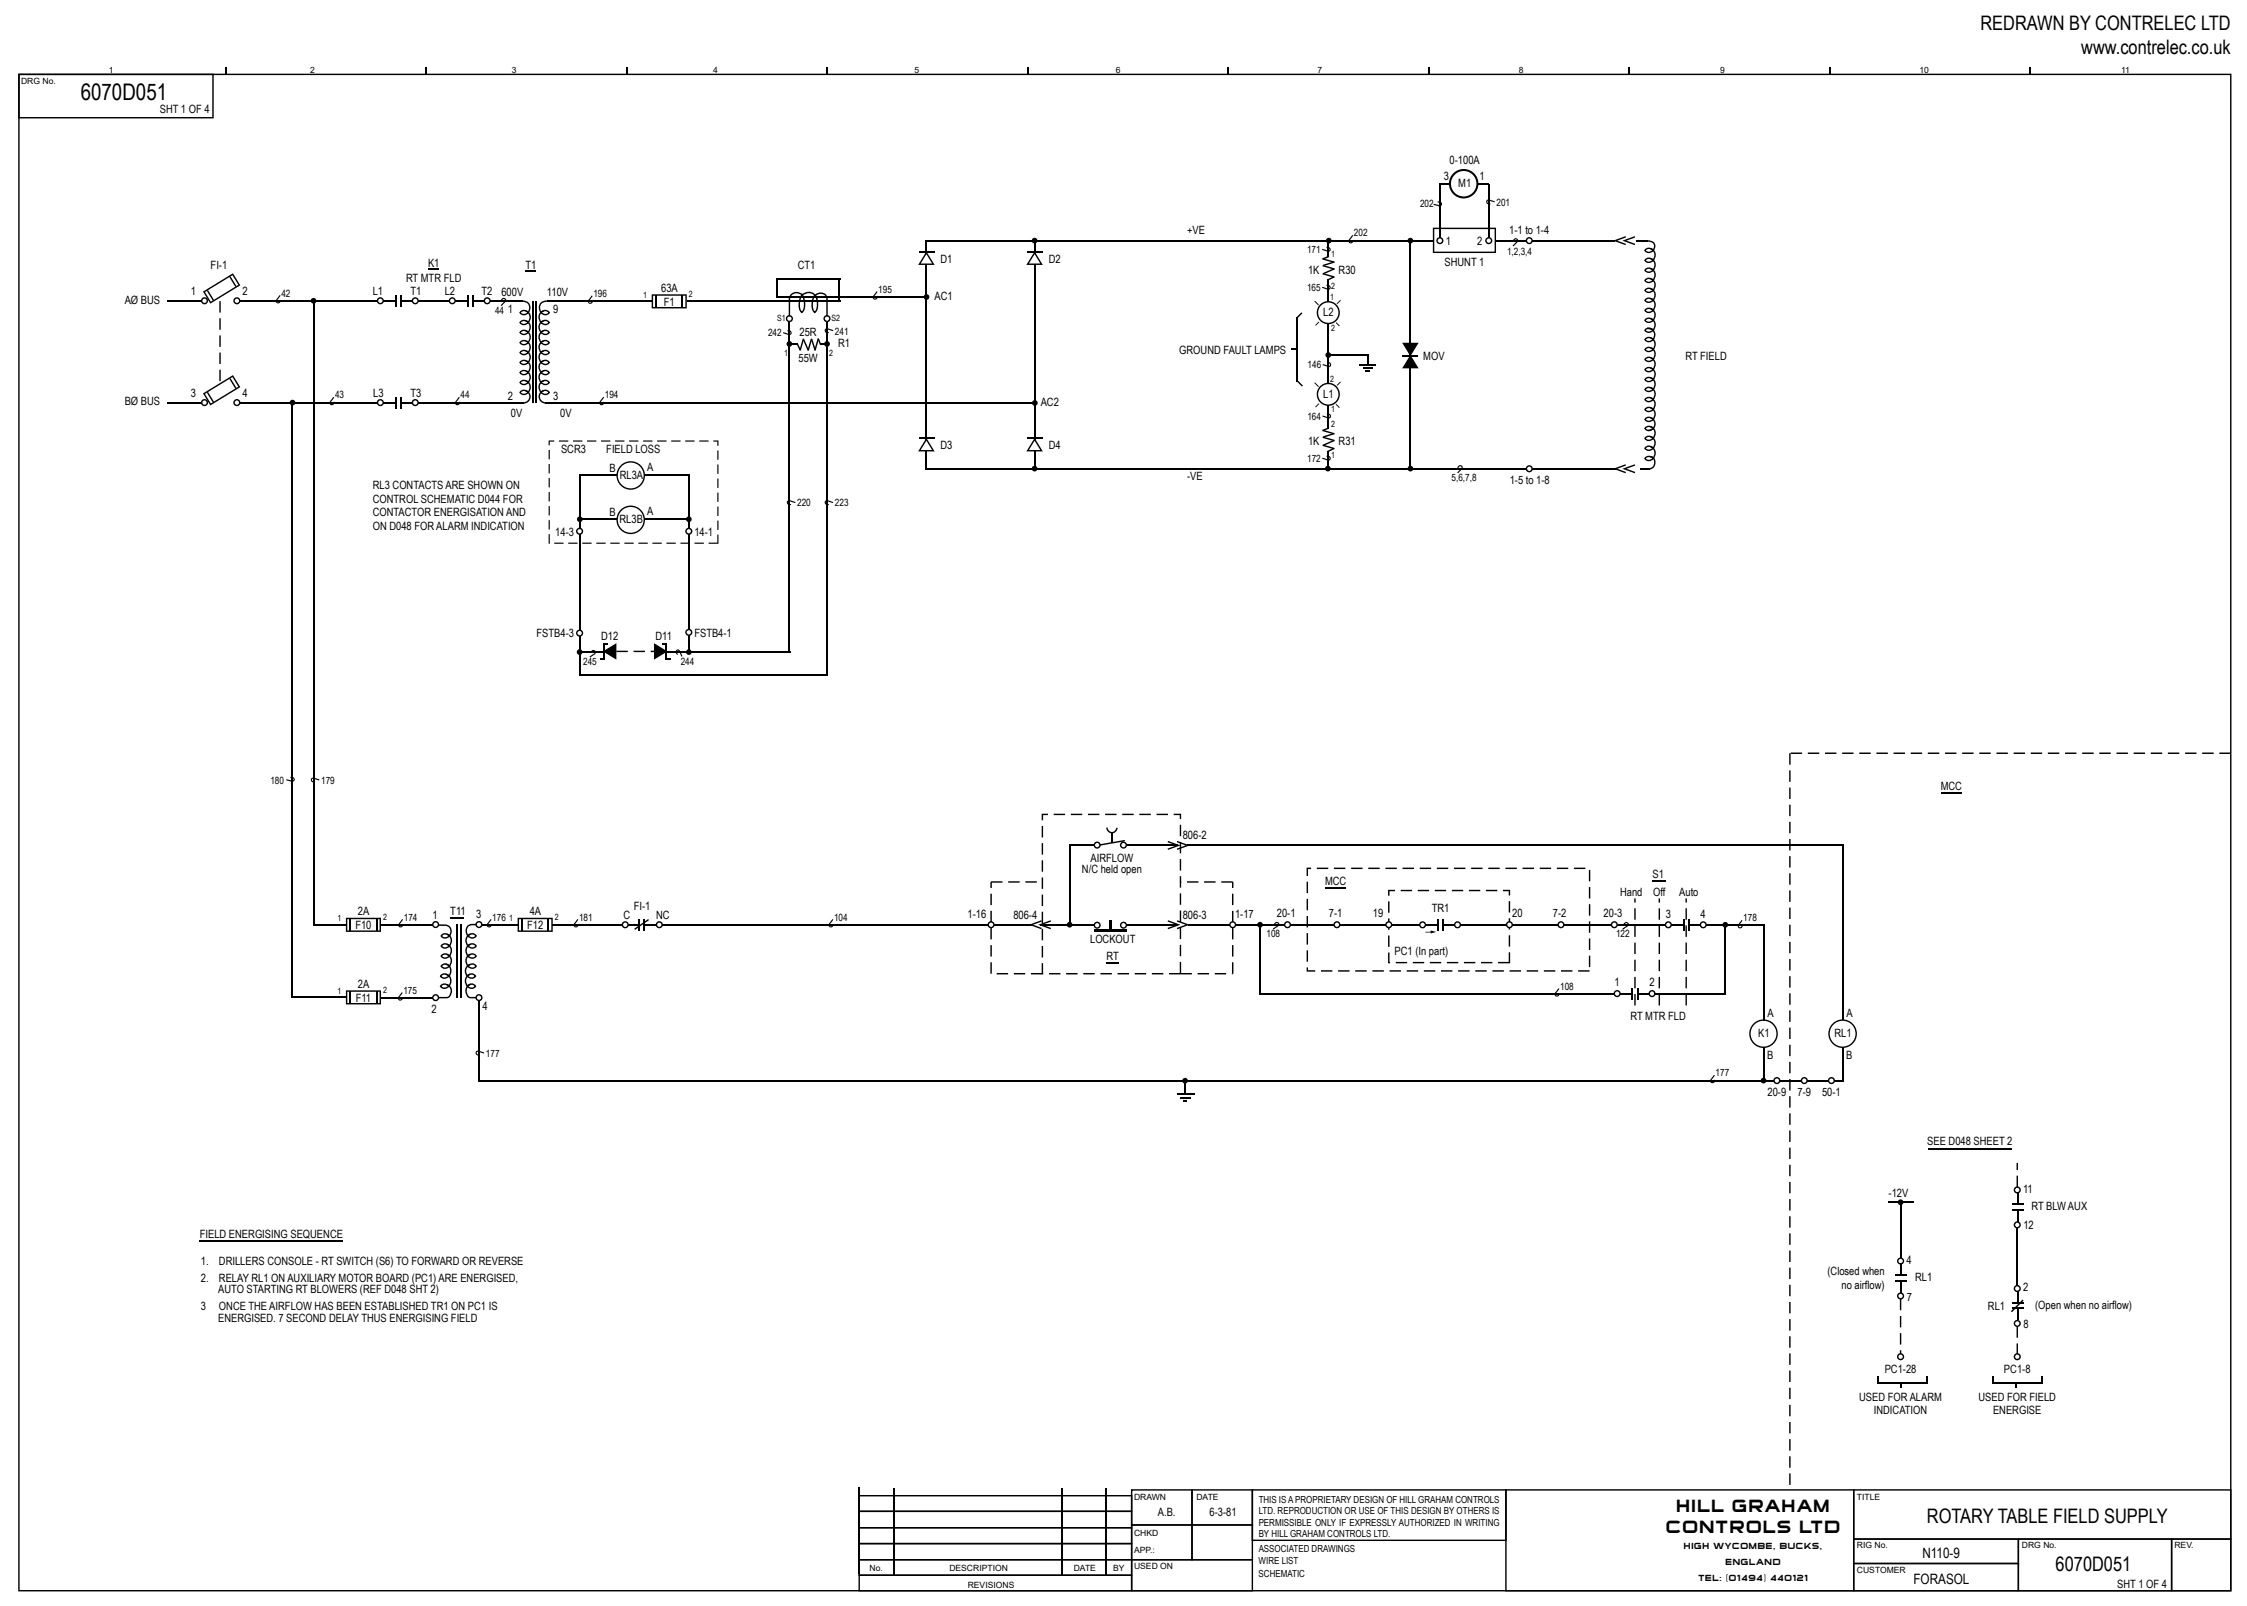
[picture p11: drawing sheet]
<svg xmlns="http://www.w3.org/2000/svg" width="393mm" height="281mm" viewBox="0 0 393 281" stroke-linecap="round" stroke-linejoin="round" font-family="sans-serif">
<defs><g id="words">
<text font-size="4" x="14.1" y="17.5">6070D051</text>
<g font-size="3.5">
<text x="346.5" y="5.3">REDRAWN BY CONTRELEC LTD</text>
<text x="364.1" y="9.5">www.contrelec.co.uk</text>
<text x="337.1" y="266.5">ROTARY TABLE FIELD SUPPLY</text>
<text x="359.7" y="274.9">6070D051</text>
</g>
<g font-size="3">
<text x="291.5" y="268.2">CONTROLS LTD</text>
<text x="293.3" y="264.6">HILL GRAHAM</text>
</g>
<g font-size="2.5">
<text x="336.4" y="272.5">N110-9</text>
<text x="334.8" y="277.2">FORASOL</text>
</g>
<g font-size="2">
<text x="28" y="19.9">SHT 1 OF 4</text>
<text x="253.6" y="28.7">0-100A</text>
<text x="252.6" y="31.4">3</text>
<text x="255.1" y="32.7">M1</text>
<text x="258.9" y="31.4">1</text>
<text x="207.7" y="41">+VE</text>
<text x="264.1" y="41">1-1 to 1-4</text>
<text x="36.9" y="47.1">FI-1</text>
<text x="74.9" y="46.7">K1</text>
<text x="91.9" y="47.1">T1</text>
<text x="139.6" y="47.1">CT1</text>
<text x="164.6" y="45.9">D1</text>
<text x="183.5" y="45.9">D2</text>
<text x="228.9" y="47.9">1K</text>
<text x="234.2" y="47.9">R30</text>
<text x="252.7" y="46.5">SHUNT 1</text>
<text x="253" y="42.8">1</text>
<text x="258.5" y="42.8">2</text>
<text x="21.8" y="53.1">AØ BUS</text>
<text x="33.4" y="51.7">1</text>
<text x="42.4" y="51.7">2</text>
<text x="65.2" y="51.7">L1</text>
<text x="71" y="49.3">RT MTR FLD</text>
<text x="71.8" y="51.7">T1</text>
<text x="77.8" y="51.7">L2</text>
<text x="84.3" y="51.7">T2</text>
<text x="87.7" y="51.8">600V</text>
<text x="95.7" y="51.8">110V</text>
<text x="115.7" y="51.1">63A</text>
<text x="116.1" y="53.5">F1</text>
<text x="163.5" y="52.5">AC1</text>
<text x="88.9" y="54.7">1</text>
<text x="96.8" y="54.7">9</text>
<text x="139.9" y="58.8">25R</text>
<text x="231.5" y="55.3">L2</text>
<text x="139.7" y="63.4">55W</text>
<text x="146.6" y="60.7">R1</text>
<text x="206.3" y="61.9">GROUND FAULT LAMPS</text>
<text x="249" y="63">MOV</text>
<text x="294.9" y="63">RT FIELD</text>
<text x="21.8" y="70.9">BØ BUS</text>
<text x="33.4" y="69.5">3</text>
<text x="42.4" y="69.5">4</text>
<text x="65.3" y="69.5">L3</text>
<text x="71.8" y="69.5">T3</text>
<text x="88.9" y="69.9">2</text>
<text x="96.8" y="69.9">3</text>
<text x="182.1" y="71">AC2</text>
<text x="231.5" y="69.6">L1</text>
<text x="89.4" y="72.9">0V</text>
<text x="98" y="72.9">0V</text>
<text x="228.9" y="77.9">1K</text>
<text x="234.2" y="77.9">R31</text>
<text x="98.2" y="79.3">SCR3</text>
<text x="106.1" y="79.3">FIELD LOSS</text>
<text x="106.6" y="82.5">B</text>
<text x="108.4" y="83.7">RL3A</text>
<text x="113.2" y="82.3">A</text>
<text x="164.6" y="78.6">D3</text>
<text x="183.5" y="78.6">D4</text>
<text x="65.2" y="85.5">RL3 CONTACTS ARE SHOWN ON</text>
<text x="65.2" y="87.9">CONTROL SCHEMATIC D044 FOR</text>
<text x="207.7" y="84">-VE</text>
<text x="264.1" y="84.6">1-5 to 1-8</text>
<text x="65.2" y="90.3">CONTACTOR ENERGISATION AND</text>
<text x="65.2" y="92.7">ON D048 FOR ALARM INDICATION</text>
<text x="97.2" y="93.7">14-3</text>
<text x="106.6" y="90.3">B</text>
<text x="108.4" y="91.5">RL3B</text>
<text x="113.2" y="90.1">A</text>
<text x="121.5" y="93.7">14-1</text>
<text x="93.9" y="111.5">FSTB4-3</text>
<text x="105.2" y="111.9">D12</text>
<text x="114.7" y="111.9">D11</text>
<text x="121.5" y="111.4">FSTB4-1</text>
<text x="339.6" y="138.1">MCC</text>
<text x="206.9" y="146.8">806-2</text>
<text x="189.3" y="152.7">N/C held open</text>
<text x="190.8" y="150.7">AIRFLOW</text>
<text x="231.8" y="154.8">MCC</text>
<text x="289.1" y="153.6">S1</text>
<text x="62.6" y="160.2">2A</text>
<text x="75.7" y="160.8">1</text>
<text x="78.8" y="160.1">T11</text>
<text x="83.3" y="160.7">3</text>
<text x="92.7" y="160.2">4A</text>
<text x="109.1" y="160.8">C</text>
<text x="110.9" y="159.2">FI-1</text>
<text x="114.8" y="160.8">NC</text>
<text x="169.3" y="160.6">1-16</text>
<text x="177.3" y="160.8">806-4</text>
<text x="206.9" y="160.8">806-3</text>
<text x="216.1" y="160.6">1-17</text>
<text x="223.4" y="160.5">20-1</text>
<text x="232.5" y="160.5">7-1</text>
<text x="240.2" y="160.5">19</text>
<text x="250.5" y="159.5">TR1</text>
<text x="264.6" y="160.5">20</text>
<text x="271.7" y="160.5">7-2</text>
<text x="280.6" y="160.5">20-3</text>
<text x="283.5" y="156.7">Hand</text>
<text x="289.2" y="156.7">Off</text>
<text x="291.4" y="160.5">3</text>
<text x="293.8" y="156.7">Auto</text>
<text x="297.6" y="160.5">4</text>
<text x="62.2" y="162.5">F10</text>
<text x="92.2" y="162.5">F12</text>
<text x="190.7" y="164.9">LOCKOUT</text>
<text x="244" y="167.1">PC1 (In part)</text>
<text x="62.6" y="172.9">2A</text>
<text x="193.6" y="168">RT</text>
<text x="282.5" y="172.6">1</text>
<text x="288.6" y="172.6">2</text>
<text x="62.2" y="175.2">F11</text>
<text x="75.5" y="177.2">2</text>
<text x="84.4" y="176.8">4</text>
<text x="285.3" y="178.5">RT MTR FLD</text>
<text x="309.2" y="177.9">A</text>
<text x="323.1" y="177.9">A</text>
<text x="307.6" y="181.4">K1</text>
<text x="309.2" y="185.3">B</text>
<text x="321" y="181.4">RL1</text>
<text x="323" y="185.3">B</text>
<text x="309.3" y="191.8">20-9</text>
<text x="314.5" y="191.8">7-9</text>
<text x="318.8" y="191.8">50-1</text>
<text x="337.2" y="200.4">SEE D048 SHEET 2</text>
<text x="330.4" y="209.4">-12V</text>
<text x="354" y="208.7">11</text>
<text x="354" y="215.1">12</text>
<text x="355.4" y="211.7">RT BLW AUX</text>
<text x="35" y="216.5">FIELD ENERGISING SEQUENCE</text>
<text x="35.2" y="221.2">1.</text>
<text x="38.3" y="221.2">DRILLERS CONSOLE - RT SWITCH (S6) TO FORWARD OR REVERSE</text>
<text x="333.6" y="221.1">4</text>
<text x="35.2" y="224.2">2.</text>
<text x="38.2" y="226.2">AUTO STARTING RT BLOWERS (REF D048 SHT 2)</text>
<text x="38.3" y="224.2">RELAY RL1 ON AUXILIARY MOTOR BOARD (PC1) ARE ENERGISED,</text>
<text x="319.7" y="223.1">(Closed when</text>
<text x="322.2" y="225.5">no airflow)</text>
<text x="333.6" y="227.5">7</text>
<text x="335.1" y="224.1">RL1</text>
<text x="354" y="225.9">2</text>
<text x="35.2" y="229.2">3</text>
<text x="38.2" y="231.2">ENERGISED. 7 SECOND DELAY THUS ENERGISING FIELD</text>
<text x="38.3" y="229.2">ONCE THE AIRFLOW HAS BEEN ESTABLISHED TR1 ON PC1 IS</text>
<text x="347.8" y="229.1">RL1</text>
<text x="354" y="232.3">8</text>
<text x="356.1" y="228.9">(Open when no airflow)</text>
<text x="325.3" y="245">USED FOR ALARM</text>
<text x="329.8" y="240.1">PC1-28</text>
<text x="346.2" y="245">USED FOR FIELD</text>
<text x="350.6" y="240.1">PC1-8</text>
<text x="327.9" y="247.4">INDICATION</text>
<text x="348.7" y="247.4">ENERGISE</text>
<text x="202.6" y="265.2">A.B.</text>
<text x="211.6" y="265.2">6-3-81</text>
<text x="370.4" y="277.7">SHT 1 OF 4</text>
</g>
<g font-size="1.7">
<text x="261.8" y="36">201</text>
<text x="236.9" y="41.4">202</text>
<text x="248.5" y="36.2">202</text>
<text x="228.7" y="44.2">171</text>
<text x="263.7" y="44.5">1,2,3,4</text>
<text x="49.2" y="51.9">42</text>
<text x="103.8" y="52">196</text>
<text x="153.7" y="51.2">195</text>
<text x="228.7" y="50.9">165</text>
<text x="86.6" y="55">44</text>
<text x="134.4" y="58.8">242</text>
<text x="146.1" y="58.5">241</text>
<text x="228.8" y="64.4">146</text>
<text x="58.6" y="69.7">43</text>
<text x="80.6" y="69.7">44</text>
<text x="105.8" y="69.7">194</text>
<text x="228.7" y="73.4">164</text>
<text x="228.7" y="80.8">172</text>
<text x="139.5" y="88.6">220</text>
<text x="146.1" y="88.6">223</text>
<text x="254" y="84.2">5,6,7,8</text>
<text x="102" y="116.3">245</text>
<text x="119.1" y="116.3">244</text>
<text x="47.3" y="137.1">180</text>
<text x="56.2" y="137.1">179</text>
<text x="70.7" y="161.1">174</text>
<text x="86.1" y="161.1">176</text>
<text x="101.3" y="161.1">181</text>
<text x="145.9" y="161.1">104</text>
<text x="305" y="161.2">178</text>
<text x="221.6" y="163.9">108</text>
<text x="282.7" y="163.9">122</text>
<text x="70.6" y="173.9">175</text>
<text x="273" y="173.2">108</text>
<text x="85" y="184.9">177</text>
<text x="300.2" y="188.3">177</text>
<text x="220.2" y="262.9">THIS IS A PROPRIETARY DESIGN OF HILL GRAHAM CONTROLS</text>
<text x="220.2" y="264.9">LTD. REPRODUCTION OR USE OF THIS DESIGN BY OTHERS IS</text>
<text x="220.2" y="266.9">PERMISSIBLE ONLY IF EXPRESSLY AUTHORIZED IN WRITING</text>
<text x="220.2" y="268.9">BY HILL GRAHAM CONTROLS LTD.</text>
<text x="220.2" y="273.7">WIRE LIST</text>
<text x="220.2" y="275.9">SCHEMATIC</text>
<text x="220.2" y="271.5">ASSOCIATED DRAWINGS</text>
</g>
<g font-size="1.5">
<text x="3.7" y="14.6">DRG No.</text>
<text x="19" y="12.7">1</text>
<text x="54.3" y="12.7">2</text>
<text x="89.5" y="12.7">3</text>
<text x="124.8" y="12.7">4</text>
<text x="160" y="12.7">5</text>
<text x="195.3" y="12.7">6</text>
<text x="230.5" y="12.7">7</text>
<text x="265.7" y="12.7">8</text>
<text x="301" y="12.7">9</text>
<text x="335.8" y="12.7">10</text>
<text x="371.1" y="12.7">11</text>
<text x="232.9" y="44.9">1</text>
<text x="112.5" y="52.1">1</text>
<text x="120.5" y="52">2</text>
<text x="232.7" y="52.5">1</text>
<text x="232.9" y="50.6">2</text>
<text x="136" y="56.2">S1</text>
<text x="145.5" y="56.2">S2</text>
<text x="232.9" y="57.9">2</text>
<text x="137.2" y="62.2">1</text>
<text x="145.1" y="62.2">2</text>
<text x="232.7" y="66.8">2</text>
<text x="232.9" y="74.7">2</text>
<text x="232.9" y="72.1">1</text>
<text x="232.9" y="80.2">1</text>
<text x="59" y="161.2">1</text>
<text x="67" y="161">2</text>
<text x="89.1" y="161.2">1</text>
<text x="97.1" y="161">2</text>
<text x="59" y="173.9">1</text>
<text x="67" y="173.7">2</text>
<text x="198.4" y="262.4">DRAWN</text>
<text x="209.3" y="262.4">DATE</text>
<text x="324.9" y="262.5">TITLE</text>
<text x="198.4" y="268.7">CHKD</text>
<text x="152.1" y="274.9">No.</text>
<text x="166.1" y="274.9">DESCRIPTION</text>
<text x="187.9" y="274.9">DATE</text>
<text x="194.7" y="274.9">BY</text>
<text x="198.4" y="274.4">USED ON</text>
<text x="198.4" y="271.7">APP.:</text>
<text x="294.6" y="271">HIGH WYCOMBE, BUCKS,</text>
<text x="301.9" y="273.8">ENGLAND</text>
<text x="324.9" y="270.8">RIG No.</text>
<text x="324.9" y="275.2">CUSTOMER</text>
<text x="353.8" y="270.8">DRG No.</text>
<text x="380.5" y="270.8">REV.</text>
<text x="169.3" y="277.7">REVISIONS</text>
<text x="297.2" y="276.6">TEL: (01494) 440121</text>
</g>
</g></defs>
<g fill="#000">
<path d="M39.3 11.8h.3v1.2h-.3zM74.4 11.8h.3v1.2h-.3zM109.5 11.8h.3v1.2h-.3zM144.6 11.8h.2v1.2h-.2zM179.7 11.8h.2v1.2h-.2zM214.8 11.8h.2v1.2h-.2zM249.8 11.8h.3v1.2h-.3zM284.9 11.8h.3v1.2h-.3zM320 11.8h.2v1.2h-.2zM355.1 11.8h.2v1.2h-.2zM3.2 12.9h34.2v7.7h-.1v-.1v.1h-.2v-7.5h-33.7v7.4h33.9l.1 .2h-34.2zM36.2 50.9l.2-.2 1 1.8-.2 .1z"/>
<path d="M35.3 52.2a.62 .62 0 0 1 .7-.2 .62 .62 0 0 1 .4 .6h-.2a.37 .37 0 0 0-.5-.3 .37 .37 0 0 0-.2 .6 .37 .37 0 0 0 .6-.1l.1-.2h.2a.62 .62 0 0 1-.9 .6 .62 .62 0 0 1-.2-1zM40.1 48.5l.2-.2 1.1 1.8-.2 .1zM41 52.2a.62 .62 0 0 1 .7-.2 .62 .62 0 0 1 .4 .6h-.3a.37 .37 0 0 0-.5-.3 .37 .37 0 0 0-.1 .6 .37 .37 0 0 0 .6-.1v-.2h.3a.62 .62 0 0 1-.9 .6 .62 .62 0 0 1-.2-1zM66.1 52.2a.62 .62 0 0 1 .7-.2 .62 .62 0 0 1 .4 .6h-.3a.37 .37 0 0 0-.5-.3 .37 .37 0 0 0-.1 .6 .37 .37 0 0 0 .6-.1v-.2h.3a.62 .62 0 0 1-.9 .6 .62 .62 0 0 1-.2-1zM72.2 52.2a.62 .62 0 0 1 .7-.2 .62 .62 0 0 1 .4 .6h-.3a.37 .37 0 0 0-.5-.3 .37 .37 0 0 0-.1 .6 .37 .37 0 0 0 .6-.1v-.2h.3a.62 .62 0 0 1-.9 .6 .62 .62 0 0 1-.2-1zM74.8 47h1.9v.2h-1.9zM78.7 52.2a.62 .62 0 0 1 .7-.2 .62 .62 0 0 1 .4 .6h-.3a.37 .37 0 0 0-.5-.3 .37 .37 0 0 0-.2 .6 .37 .37 0 0 0 .7-.1v-.2h.3a.62 .62 0 0 1-.9 .6 .62 .62 0 0 1-.2-1zM84.8 52.2a.62 .62 0 0 1 .7-.2 .62 .62 0 0 1 .4 .6h-.3a.37 .37 0 0 0-.5-.3 .37 .37 0 0 0-.2 .6 .37 .37 0 0 0 .7-.1v-.2h.3a.62 .62 0 0 1-.9 .6 .62 .62 0 0 1-.2-1zM91.4 52.6a1.33 1.33 0 0 1 1.3 .7 1.33 1.33 0 0 1-.2 1.5l-.2-.2a1.08 1.08 0 0 0 .2-1.2 1.08 1.08 0 0 0-1.1-.6zM91.8 47.3h1.9v.3h-1.9zM92 59.5a1.38 1.38 0 0 1 .5 2.3l-.2-.2a1.14 1.14 0 0 0-.4-1.9zM92 54.3a1.38 1.38 0 0 1 .5 2.2l-.2-.1a1.14 1.14 0 0 0-.4-1.9z"/>
<path d="M92 56a1.38 1.38 0 0 1 .5 2.3l-.2-.2a1.14 1.14 0 0 0-.4-1.9zM92 57.8a1.38 1.38 0 0 1 .5 2.2l-.2-.1a1.14 1.14 0 0 0-.4-1.9zM91.1 54.4a1.21 1.21 0 0 1 1.5 .2l-.2 .2-.2-.2a.75 .75 0 0 0-1.1 .2l-.1-.1 .1-.1a.77 .77 0 0 0 1.3 0l.2 .1a.94 .94 0 0 1-1.7-.1zM91.1 56.1a1.21 1.21 0 0 1 1.5 .2l-.2 .2-.2-.2a.75 .75 0 0 0-1.1 .2l-.1-.1h.1a.77 .77 0 0 0 1.3-.1l.2 .2a.94 .94 0 0 1-1.7-.1zM91.1 59.6a1.21 1.21 0 0 1 1.5 .2l-.2 .2-.2-.1a.75 .75 0 0 0-1.1 .1l-.1-.1h.1a.77 .77 0 0 0 1.3-.1l.2 .2a.94 .94 0 0 1-1.7-.1zM91.1 57.9a1.21 1.21 0 0 1 1.5 .1l-.2 .2-.2-.1a.75 .75 0 0 0-1.1 .1h-.1l.1-.1a.77 .77 0 0 0 1.3-.1l.2 .2a.94 .94 0 0 1-1.7-.1zM94.5 54.6a1 1 0 0 1 1.7 .2 1.02 1.02 0 0 1-1.7-.1l.2-.1a.77 .77 0 0 0 1.3 0l.1 .1-.1 .1a.84 .84 0 0 0-1.3 0zM94.5 56.3a1 1 0 0 1 1.7 .2 1.02 1.02 0 0 1-1.7 0l.2-.2a.77 .77 0 0 0 1.3 .1h.1l-.1 .1a.84 .84 0 0 0-1.3 0zM94.5 59.8a1 1 0 0 1 1.7 .2 1.02 1.02 0 0 1-1.7 0l.2-.2a.77 .77 0 0 0 1.3 .1h.1l-.1 .1a.84 .84 0 0 0-1.3 0zM94.5 58a1 1 0 0 1 1.7 .2 1.02 1.02 0 0 1-1.7 0l.2-.2a.77 .77 0 0 0 1.3 .1l.1 .1h-.1a.84 .84 0 0 0-1.3 0zM94.6 54.6l.5-.3 .1 .2a1.14 1.14 0 0 0-.4 1.9l-.2 .1a1.42 1.42 0 0 1 0-1.9zM94.6 56.3l.5-.3 .1 .2a1.14 1.14 0 0 0-.4 1.9l-.2 .2a1.42 1.42 0 0 1 0-2z"/>
<path d="M94.6 58.1l.5-.3 .1 .2a1.14 1.14 0 0 0-.4 1.9l-.2 .1a1.42 1.42 0 0 1 0-1.9zM94.6 59.8l.5-.3 .1 .2a1.14 1.14 0 0 0-.4 1.9l-.2 .2a1.42 1.42 0 0 1 0-2zM94.6 52.9l.7-.3h.4v.2a1.08 1.08 0 0 0-1.1 .6 1.08 1.08 0 0 0 .2 1.2l-.2 .2-.3-.7a1.29 1.29 0 0 1 .3-1.2zM137.7 55.3a.62 .62 0 0 1 .7-.1 .62 .62 0 0 1 .3 .5h-.2a.37 .37 0 0 0-.5-.3 .37 .37 0 0 0-.2 .6 .37 .37 0 0 0 .6-.1l.1-.2h.2a.62 .62 0 0 1-.8 .6 .62 .62 0 0 1-.2-1zM140.3 51.5l.1 .2a2.62 2.62 0 0 0 0 2.9l-.1 .1-.1-.1a2.59 2.59 0 0 0 0-3l.2-.2a2.72 2.72 0 0 1-.1 3.4 2.59 2.59 0 0 1-.2-3.1zM140.5 59.2l.2 .1-.6 2.1-.2-.1zM140.5 59.4l.2-.1 .8 1.9-.2 .1zM138.4 51.4a1.54 1.54 0 0 1 2.1 .1l-.2 .2a1.18 1.18 0 0 0-1.2-.4 1.18 1.18 0 0 0-.9 1.1h-.1h.1v3h-.2v-3l.1-.6zM141.9 59.2l.2 .1-.6 2.1-.2-.1zM141.9 59.4l.2-.1 .6 1.9-.2 .1zM142.5 51.5l.2 .2a2.62 2.62 0 0 0-.1 2.9v.1l-.1-.1a2.59 2.59 0 0 0 0-3l.2-.2a2.72 2.72 0 0 1-.1 3.4 2.59 2.59 0 0 1-.2-3.1zM142.7 51.5a1.27 1.27 0 0 1 1.3-.3 1.27 1.27 0 0 1 .8 1.1v3.1h-.2v-3.1h.1h-.1a1.02 1.02 0 0 0-.7-.9 1.02 1.02 0 0 0-1.1 .3z"/>
<path d="M143.1 59.2l.2 .1-.6 2.1-.2-.1zM140.2 51.6a1.73 1.73 0 0 1 2.9 .6l-.2 .1a1.48 1.48 0 0 0-2.6-.5zM144.3 55.3a.62 .62 0 0 1 .6-.1 .62 .62 0 0 1 .4 .5h-.2a.37 .37 0 0 0-.5-.3 .37 .37 0 0 0-.2 .6 .37 .37 0 0 0 .6-.1l.1-.2h.2a.62 .62 0 0 1-.8 .6 .62 .62 0 0 1-.2-1zM36.2 68.7l.2-.1 1 1.7-.2 .1zM35.3 70a.62 .62 0 0 1 .7-.1 .62 .62 0 0 1 .4 .5h-.2a.37 .37 0 0 0-.5-.3 .37 .37 0 0 0-.2 .6 .37 .37 0 0 0 .6-.1l.1-.2h.2a.62 .62 0 0 1-.9 .6 .62 .62 0 0 1-.2-1zM40.1 66.3l.2-.2 1.1 1.8-.2 .1zM41 70a.62 .62 0 0 1 .7-.1 .62 .62 0 0 1 .4 .5h-.3a.37 .37 0 0 0-.5-.3 .37 .37 0 0 0-.1 .6 .37 .37 0 0 0 .6-.1v-.2h.3a.62 .62 0 0 1-.9 .6 .62 .62 0 0 1-.2-1zM66.1 70a.62 .62 0 0 1 .7-.1 .62 .62 0 0 1 .4 .5h-.3a.37 .37 0 0 0-.5-.3 .37 .37 0 0 0-.1 .6 .37 .37 0 0 0 .6-.1v-.2h.3a.62 .62 0 0 1-.9 .6 .62 .62 0 0 1-.2-1zM72.2 70a.62 .62 0 0 1 .7-.1 .62 .62 0 0 1 .4 .5h-.3a.37 .37 0 0 0-.5-.3 .37 .37 0 0 0-.1 .6 .37 .37 0 0 0 .6-.1v-.2h.3a.62 .62 0 0 1-.9 .6 .62 .62 0 0 1-.2-1zM92 61.3a1.38 1.38 0 0 1 .5 2.2l-.2-.1a1.14 1.14 0 0 0-.4-1.9zM92 63a1.38 1.38 0 0 1 .5 2.3l-.2-.2a1.14 1.14 0 0 0-.4-1.9zM92 64.8a1.38 1.38 0 0 1 .5 2.2l-.2-.1a1.14 1.14 0 0 0-.4-1.9z"/>
<path d="M92 66.5a1.38 1.38 0 0 1 .5 2.3l-.2-.2a1.14 1.14 0 0 0-.4-1.9zM92 68.2a1.23 1.23 0 0 1 .8 1.4 1.23 1.23 0 0 1-1.2 1v-.2a.98 .98 0 0 0 1-.8 .98 .98 0 0 0-.7-1.1zM91.1 61.4a1.21 1.21 0 0 1 1.5 .2l-.2 .2-.2-.2a.75 .75 0 0 0-1.1 .2l-.1-.1 .1-.1a.77 .77 0 0 0 1.3 0l.2 .1a.94 .94 0 0 1-1.7-.1zM91.1 64.9a1.21 1.21 0 0 1 1.5 .2l-.2 .2-.2-.2a.75 .75 0 0 0-1.1 .2l-.1-.1 .1-.1a.77 .77 0 0 0 1.3 0l.2 .1a.94 .94 0 0 1-1.7-.1zM91.1 66.6a1.21 1.21 0 0 1 1.5 .2l-.2 .2-.2-.2a.75 .75 0 0 0-1.1 .2l-.1-.1h.1a.77 .77 0 0 0 1.3-.1l.2 .2a.94 .94 0 0 1-1.7-.1zM91.1 63.1a1.21 1.21 0 0 1 1.5 .2l-.2 .2-.2-.2a.75 .75 0 0 0-1.1 .2l-.1-.1h.1a.77 .77 0 0 0 1.3-.1l.2 .2a.94 .94 0 0 1-1.7-.1zM91.1 68.3a1.21 1.21 0 0 1 1.5 .2l-.2 .2-.2-.1a.75 .75 0 0 0-1.1 .1h-.1l.1-.1a.77 .77 0 0 0 1.3-.1l.2 .2a.94 .94 0 0 1-1.7-.1zM94.5 61.6a1 1 0 0 1 1.7 .2 1.02 1.02 0 0 1-1.7-.1l.2-.1a.77 .77 0 0 0 1.3 0l.1 .1-.1 .1a.84 .84 0 0 0-1.3 0zM94.5 66.8a1 1 0 0 1 1.7 .2 1.02 1.02 0 0 1-1.7 0l.2-.2a.77 .77 0 0 0 1.3 .1h.1l-.1 .1a.84 .84 0 0 0-1.3 0zM94.5 65.1a1 1 0 0 1 1.7 .2 1.02 1.02 0 0 1-1.7-.1l.2-.1a.77 .77 0 0 0 1.3 0l.1 .1-.1 .1a.84 .84 0 0 0-1.3 0zM94.5 63.3a1 1 0 0 1 1.7 .2 1.02 1.02 0 0 1-1.7 0l.2-.2a.77 .77 0 0 0 1.3 .1h.1l-.1 .1a.84 .84 0 0 0-1.3 0zM94.5 68.5a1 1 0 0 1 1.7 .2 1.02 1.02 0 0 1-1.7 0l.2-.2a.77 .77 0 0 0 1.3 .1l.1 .1h-.1a.84 .84 0 0 0-1.3 0z"/>
<path d="M94.6 61.6l.5-.3 .1 .2a1.14 1.14 0 0 0-.4 1.9l-.2 .1a1.42 1.42 0 0 1 0-1.9zM94.6 63.3l.5-.3 .1 .2a1.14 1.14 0 0 0-.4 1.9l-.2 .2a1.42 1.42 0 0 1 0-2zM94.6 65.1l.5-.3 .1 .2a1.14 1.14 0 0 0-.4 1.9l-.2 .1a1.42 1.42 0 0 1 0-1.9zM94.6 66.8l.5-.3 .1 .2a1.14 1.14 0 0 0-.4 1.9l-.2 .2a1.42 1.42 0 0 1 0-2zM94.7 68.4l.4-.2 .1 .3a.98 .98 0 0 0-.7 1.1 .98 .98 0 0 0 1 .8v.2a1.23 1.23 0 0 1-1.2-.8 1.23 1.23 0 0 1 .4-1.4zM139.4 60.2l.2-.1 .5 1.1-.2 .1zM138.1 60h1.5v.3h-1.5zM143.5 60.1h1.2v.3h-1.2zM143 59.3l.3-.1 .4 1-.2 .1zM150.2 275.5h47.9v2.9h-47.9v-2.8h.1v.1v-.1h.2v2.6h47.4v-2.5h-47.6zM150.2 272.8h47.9v2.9h-47.9v-2.8h.1v.1v-.1h.2v2.6h47.4v-2.5h-47.6zM150.2 269.9h47.9v3.1h-47.9v-2.9h.1v.1v-.1h.2v2.7h47.4v-2.6h-47.6z"/>
<path d="M150.2 267.2h47.9v3h-47.9v-2.9h.1v.1v-.1h.2v2.6h47.4v-2.5h-47.6zM150.2 264.3h47.9v3.1h-47.9v-3h.1v.1v-.1h.2v2.8h47.4v-2.7h-47.6zM150.2 261.6h47.9v2.9h-47.9v-2.8h.1v.1v-.1h.2v2.6h47.4v-2.5h-47.6zM197.9 272.8h21.3v5.6h-21.3v-5.5h.1v.1v-.1h.1v5.3h20.9v-5.2h-21zM197.9 260.5h10.8v6.4h-10.8v-6.2h.1v.1v-.1h.1v6h10.3v-5.9h-10.4zM197.9 266.7h10.8v6.3h-10.8v-6.2h.1v.1v-.1h.1v6h10.3v-5.9h-10.4zM208.4 266.7h10.8v6.3h-10.8v-6.2h.2v.1v-.1h.1v6h10.3v-5.9h-10.4zM208.4 260.5h10.8v6.4h-10.8v-6.2h.2v.1v-.1h.1v6h10.3v-5.9h-10.4zM219 260.5h44.6v9.1h-44.6v-8.9h.1v.1v-.1h.1v8.7h44.2v-8.6h-44.3zM263.4 260.5h61.1v17.9h-61.1v-17.7h.1v.1v-.1h.1v17.5h60.6v-17.4h-60.7zM324.2 273.4h29.1v5h-29.1v-4.9h.1v.2v-.2h.2v4.7h28.5v-4.5h-28.7zM324.2 269.1h29.1v4.6h-29.1v-4.4h.1v.1v-.1h.2v4.1h28.5v-4h-28.7z"/>
<path d="M353 269.1h27.1v9.3h-27.1v-9.1h.1v.1v-.1h.2v8.9h26.5v-8.8h-26.7zM379.8 269.1h10.6v9.3h-10.6v-9.1h.2v.1v-.1h.1v8.9h10.1v-8.8h-10.2zM3.2 12.9h387.2v265.4h-.1v-.1v.1h-.1v-265.2h-386.8v265.1h386.9l.1 .2h-387.2zM324.2 260.5h66.1v.2h-.1h.1v.1h-65.8v8.3h65.7v-8.4l.2-.2v8.9h-66.2z"/>
<path d="M35.5 51l1.3 2.1 5.2-3.2-1.2-2.1zM35.9 51.1l4.8-2.9 1 1.6-4.8 3z"/>
<path d="M114 51.5v2.5h6.2v-2.5zM114.3 51.7h5.6v2h-5.6z"/>
<path d="M35.5 68.8l1.3 2.1 5.2-3.2-1.2-2.1zM35.9 68.9l4.8-2.9 1 1.7-4.8 2.9z"/>
<circle cx="138.1" cy="60.2" r=".5"/>
<circle cx="144.7" cy="60.2" r=".5"/>
</g>
<g fill="none" stroke="#000" stroke-width=".25">
<path d="M251.9 32.1h8.6M29.2 52.6h6.1M41.9 52.6h24.1M67.1 52.7h2M69.2 51.7v2M70.1 51.7v2M70.2 52.7h2M73.2 52.6h5.4M79.7 52.7h2M81.8 51.7v2M82.7 51.7v2M82.8 52.7h2"/>
<path d="M85.7 52.7h5.7M93.2 52.7v17.8M93.8 52.7v17.8M95.7 52.7h18.5M114.8 51.7v2M119.4 51.7v2M120.2 52.7h26.8M136 52h26.3M136 48.8h11M136 48.7v3.4M138.1 56.2v57.9M144.7 56.2v61.9"/>
<path d="M146.8 48.7v4.2M162.1 42.1v40.1M29.3 70.4h6M41.9 70.4h24.1M67.1 70.5h2M69.2 69.5v2M70.1 69.5v2M70.2 70.5h2M73.2 70.5h18.4M95.5 70.5h85.5M255.5 161.8h35.9M150.3 260.3v15.1"/>
<path d="M156.5 260.4v15.2M185.9 260.4v15.2M193.5 260.4v15.2"/>
</g>
<path d="M162.1 44.2l1.2 2h-2.4z" fill="#fff"/>
<path d="M162.1 44l-1.5 2.4h2.9zM162.1 44.5l1 1.6h-2z" fill="#000"/>
<path d="M160.7 44.1h2.8" fill="none" stroke="#000" stroke-width=".25"/>
<path d="M162.1 76.9l1.2 2h-2.4z" fill="#fff"/>
<path d="M162.1 76.6l-1.5 2.4h2.9zM162.1 77.1l1 1.6h-2z" fill="#000"/>
<path d="M181 42.1v40.1M160.7 76.7h2.8" fill="none" stroke="#000" stroke-width=".25"/>
<path d="M181 44.2l1.2 2h-2.4z" fill="#fff"/>
<path d="M181 44l-1.4 2.4h2.9zM181 44.5l1 1.6h-2z" fill="#000"/>
<path d="M179.7 44.1h2.7" fill="none" stroke="#000" stroke-width=".25"/>
<path d="M181 76.9l1.2 2h-2.4z" fill="#fff"/>
<g fill="#000">
<path d="M226.9 55.5l.8-.9 .2 .2-.8 .8zM230.7 56.3l.1 .1-.6 .6-.1-.1zM230.1 52.6l.7 .7-.2 .1-.6-.7zM231.5 46.4l2 .5v.3l-2.1-.6zM231.5 47.8l2 .6v.2l-2.1-.6zM231.5 45.2l2 .6v.2l-2.1-.6zM231.5 46.3l1.9-.6v.3l-1.9 .6zM231.5 47.8l1.9-.9 .1 .2-1.9 .9zM232.2 48.9h.3v1.5h-.3zM232.2 48.9l1.2-.6 .1 .3-1.2 .5zM231.3 45.2l1.1-.4 .1 .2-1.1 .4zM232.3 42.1h.2v1.8h-.2z"/>
<path d="M232.3 43.8h.2v1.2h-.2zM234.5 52.5l.1 .1-.6 .6-.1-.1zM231 53.3a2.02 2.02 0 0 1 2.2-.5 2.02 2.02 0 0 1 1.2 1.9h-.2a1.78 1.78 0 0 0-2.6-1.6 1.78 1.78 0 0 0-.3 3 1.78 1.78 0 0 0 2.8-1l.1-.4h.2a2.03 2.03 0 0 1-2.8 1.9 2.03 2.03 0 0 1-.6-3.3zM233.8 56.4l.6 .6-.1 .1-.6-.6zM225.9 60.9h1.1v.3h-1.1zM227.1 66.5l.9 1-.2 .1-.9-.9zM230.7 70.6l.1 .1-.6 .6-.1-.1zM230.1 66.9l.7 .7-.2 .1-.6-.7zM231.5 76.4l2 .6v.2l-2.1-.6zM231.5 77.8l2 .6v.2l-2.1-.6zM231.5 75.2l2 .6v.2l-2.1-.6zM231.5 76.3l1.9-.5v.2l-1.9 .6z"/>
<path d="M231.5 77.8l1.9-.9 .1 .3-1.9 .8zM232.2 78.9h.3v1.5h-.3zM232.2 78.9l1.2-.6 .1 .3-1.2 .5zM231.3 75.2l1.1-.4 .1 .2-1.1 .4zM232.3 73.8h.2v1.2h-.2zM234.5 66.8l.1 .1-.6 .6-.1-.1zM231 67.6a2.02 2.02 0 0 1 2.2-.5 2.02 2.02 0 0 1 1.2 1.9h-.2a1.78 1.78 0 0 0-2.6-1.6 1.78 1.78 0 0 0-.3 3 1.78 1.78 0 0 0 2.8-1.1l.1-.3h.2a2.03 2.03 0 0 1-2.8 1.9 2.03 2.03 0 0 1-.6-3.3zM233.8 70.7l.6 .6-.1 .1-.6-.6zM238.4 64.2h1.7v.3h-1.7zM238.9 64.7h.7v.3h-.7zM239.2 62h.2v1.9h-.2zM245.6 60.1h2.4l-1.2 2z"/>
<path d="M246.8 62.3l1.2 2h-2.4zM232.2 80.4h.3v1.6h-.3z"/>
<path d="M245.3 60l1.5 2.3 1.4-2.3zM245.8 60.2h2l-1 1.6z"/>
<path d="M181 76.6l-1.4 2.4h2.9zM181 77.1l1 1.6h-2z"/>
<path d="M246.8 62.1l-1.5 2.3h2.9zM246.8 62.6l1 1.6h-2z"/>
<circle cx="162.1" cy="52" r=".5"/>
<circle cx="181" cy="42.1" r=".5"/>
<circle cx="232.5" cy="42.1" r=".5"/>
<circle cx="246.8" cy="42.1" r=".5"/>
<circle cx="181.1" cy="70.5" r=".5"/>
<circle cx="232.4" cy="62.1" r=".5"/>
<circle cx="181" cy="82" r=".5"/>
<circle cx="232.3" cy="82" r=".5"/>
<circle cx="246.8" cy="82" r=".5"/>
</g>
<path d="M161.9 42.1h120.6M227 55.4v11.4M232.3 50.4v2.4M232.4 56.6v10.5M246.8 42.1v39.9M179.7 76.7h2.7M232.4 62.1h7.1M232.4 70.9v2.9M237.8 63.9h2.9M245.3 62.3h2.8M161.9 82h120.8" fill="none" stroke="#000" stroke-width=".25"/>
<path d="M250.8 40h10.8v4.1h-10.8z" fill="#fff"/>
<path d="M250.7 39.8h11.1v4.3h-.2v-.1v.1h-.1v-4h-10.5v3.9h10.6l.2 .3h-11.1z" fill="#000"/>
<circle cx="256.1" cy="32.1" r="2.4" fill="#fff"/>
<path d="M253.5 32.1a2.6 2.6 0 0 0 5.2 0 2.6 2.6 0 0 0-5.2 0zM253.9 32.1a2.23 2.23 0 0 1 4.4 0 2.23 2.23 0 0 1-4.4 0z" fill="#000"/>
<path d="M251.9 32.1v10.1M260.5 32.1v10" fill="none" stroke="#000" stroke-width=".25"/>
<circle cx="251.9" cy="42.1" r=".5" fill="#fff"/>
<path d="M251.5 41.7a.62 .62 0 0 1 .7-.2 .62 .62 0 0 1 .4 .6h-.3a.38 .38 0 0 0-.5-.3 .38 .38 0 0 0-.2 .5 .38 .38 0 0 0 .7 0v-.2h.3a.62 .62 0 0 1-.9 .6 .62 .62 0 0 1-.2-1z" fill="#000"/>
<circle cx="260.5" cy="42.1" r=".5" fill="#fff"/>
<path d="M260 41.7a.62 .62 0 0 1 .7-.2 .62 .62 0 0 1 .4 .6h-.2a.38 .38 0 0 0-.5-.3 .38 .38 0 0 0-.2 .5 .38 .38 0 0 0 .6 0l.1-.2h.2a.62 .62 0 0 1-.9 .6 .62 .62 0 0 1-.2-1z" fill="#000"/>
<circle cx="267.6" cy="42.1" r=".5" fill="#fff"/>
<path d="M267.1 41.7a.62 .62 0 0 1 .7-.2 .62 .62 0 0 1 .4 .6h-.3a.38 .38 0 0 0-.5-.3 .38 .38 0 0 0-.1 .5 .38 .38 0 0 0 .6 0v-.2h.3a.62 .62 0 0 1-.9 .6 .62 .62 0 0 1-.2-1z" fill="#000"/>
<circle cx="267.6" cy="82" r=".5" fill="#fff"/>
<g fill="#000">
<path d="M282.2 42.1l2.2-.8 .1 .2-1.5 .6 1.5 .6-.1 .2zM283.9 42.1l2.1-.8 .1 .2-1.5 .6 1.5 .6-.1 .2zM288.2 42a1.13 1.13 0 0 1 1.3 .5 1.13 1.13 0 0 1-.2 1.4l-.2-.1a.89 .89 0 0 0 .2-1.2 .89 .89 0 0 0-1.1-.3zM288.2 57.3a1.3 1.3 0 0 1 1.3 .7 1.3 1.3 0 0 1-.2 1.5l-.2-.1a1.05 1.05 0 0 0 .2-1.3 1.05 1.05 0 0 0-1.1-.5zM288.8 48.6a1.38 1.38 0 0 1 .5 2.3l-.2-.1a1.14 1.14 0 0 0-.4-1.9zM288.8 43.4a1.38 1.38 0 0 1 .5 2.2l-.2-.1a1.14 1.14 0 0 0-.4-1.9zM288.8 45.1a1.38 1.38 0 0 1 .5 2.3l-.2-.2a1.14 1.14 0 0 0-.4-1.9zM288.8 46.9a1.38 1.38 0 0 1 .5 2.2l-.2-.1a1.14 1.14 0 0 0-.4-1.9zM288.8 50.4a1.38 1.38 0 0 1 .5 2.2l-.2-.1a1.14 1.14 0 0 0-.4-1.9zM288.8 52.1a1.38 1.38 0 0 1 .5 2.3l-.2-.2a1.14 1.14 0 0 0-.4-1.9zM288.8 53.9a1.38 1.38 0 0 1 .5 2.2l-.2-.1a1.14 1.14 0 0 0-.4-1.9zM288.8 55.6a1.38 1.38 0 0 1 .5 2.3l-.2-.2a1.14 1.14 0 0 0-.4-1.9z"/>
<path d="M288.8 59a1.38 1.38 0 0 1 .5 2.2l-.2-.1a1.14 1.14 0 0 0-.4-1.9zM287.9 43.5a1.21 1.21 0 0 1 1.5 .2l-.1 .2-.3-.2a.75 .75 0 0 0-1.1 .2l-.1-.1 .1-.1a.77 .77 0 0 0 1.3 0l.2 .1a.94 .94 0 0 1-1.7-.1zM287.9 45.2a1.21 1.21 0 0 1 1.5 .2l-.1 .2-.3-.1a.75 .75 0 0 0-1.1 .1l-.1-.1h.1a.77 .77 0 0 0 1.3-.1l.2 .2a.94 .94 0 0 1-1.7-.1zM287.9 48.8a1.21 1.21 0 0 1 1.5 .1l-.1 .2-.3-.1a.75 .75 0 0 0-1.1 .1h-.1l.1-.1a.77 .77 0 0 0 1.3 0l.2 .1a.94 .94 0 0 1-1.7-.1zM287.9 50.5a1.21 1.21 0 0 1 1.5 .2l-.1 .2-.3-.2a.75 .75 0 0 0-1.1 .2l-.1-.1 .1-.1a.77 .77 0 0 0 1.3 0l.2 .1a.94 .94 0 0 1-1.7-.1zM287.9 54a1.21 1.21 0 0 1 1.5 .2l-.1 .2-.3-.2a.75 .75 0 0 0-1.1 .2l-.1-.1 .1-.1a.77 .77 0 0 0 1.3 0l.2 .1a.94 .94 0 0 1-1.7-.1zM287.9 55.7a1.21 1.21 0 0 1 1.5 .2l-.1 .2-.3-.2a.75 .75 0 0 0-1.1 .2l-.1-.1h.1a.77 .77 0 0 0 1.3-.1l.2 .2a.94 .94 0 0 1-1.7-.1zM287.9 59.1a1.21 1.21 0 0 1 1.5 .2l-.1 .2-.3-.2a.75 .75 0 0 0-1.1 .2l-.1-.1 .1-.1a.77 .77 0 0 0 1.3 0l.2 .1a.94 .94 0 0 1-1.7-.1zM287.9 47a1.21 1.21 0 0 1 1.5 .2l-.1 .2-.3-.2a.75 .75 0 0 0-1.1 .2l-.1-.1 .1-.1a.77 .77 0 0 0 1.3 0l.2 .1a.94 .94 0 0 1-1.7-.1zM287.9 52.2a1.21 1.21 0 0 1 1.5 .2l-.1 .2-.3-.2a.75 .75 0 0 0-1.1 .2l-.1-.1h.1a.77 .77 0 0 0 1.3-.1l.2 .2a.94 .94 0 0 1-1.7-.1zM287.9 57.5a1.21 1.21 0 0 1 1.5 .2l-.1 .2-.3-.2a.75 .75 0 0 0-1.1 .1h-.1l.1-.1a.77 .77 0 0 0 1.3 0l.2 .1a.94 .94 0 0 1-1.7-.1zM288.8 64.2a1.38 1.38 0 0 1 .5 2.3l-.2-.1a1.14 1.14 0 0 0-.4-1.9z"/>
<path d="M288.8 60.7a1.38 1.38 0 0 1 .5 2.3l-.2-.2a1.14 1.14 0 0 0-.4-1.9zM288.8 62.5a1.38 1.38 0 0 1 .5 2.2l-.2-.1a1.14 1.14 0 0 0-.4-1.9zM288.8 66a1.38 1.38 0 0 1 .5 2.2l-.2-.1a1.14 1.14 0 0 0-.4-1.9zM288.8 67.7a1.38 1.38 0 0 1 .5 2.3l-.2-.2a1.14 1.14 0 0 0-.4-1.9zM288.8 69.5a1.38 1.38 0 0 1 .5 2.2l-.2-.1a1.14 1.14 0 0 0-.4-1.9zM288.8 71.2a1.38 1.38 0 0 1 .5 2.3l-.2-.2a1.14 1.14 0 0 0-.4-1.9zM288.8 74.5a1.38 1.38 0 0 1 .5 2.3l-.2-.2a1.14 1.14 0 0 0-.4-1.8zM288.8 76.3a1.38 1.38 0 0 1 .5 2.2l-.2-.1a1.14 1.14 0 0 0-.4-1.9zM288.8 78a1.38 1.38 0 0 1 .5 2.3l-.2-.2a1.14 1.14 0 0 0-.4-1.9zM288.8 72.9a1.28 1.28 0 0 1 .9 1.5 1.28 1.28 0 0 1-1.3 1v-.2a1.03 1.03 0 0 0 1-.9 1.03 1.03 0 0 0-.7-1.1zM287.9 60.8a1.21 1.21 0 0 1 1.5 .2l-.1 .2-.3-.1a.75 .75 0 0 0-1.1 .1h-.1l.1-.1a.77 .77 0 0 0 1.3-.1l.2 .2a.94 .94 0 0 1-1.7-.1zM287.9 64.4a1.21 1.21 0 0 1 1.5 .2l-.1 .1-.3-.1a.75 .75 0 0 0-1.1 .1h-.1l.1-.1a.77 .77 0 0 0 1.3 0l.2 .1a.94 .94 0 0 1-1.7-.1z"/>
<path d="M287.9 66.1a1.21 1.21 0 0 1 1.5 .2l-.1 .2-.3-.2a.75 .75 0 0 0-1.1 .2l-.1-.1 .1-.1a.77 .77 0 0 0 1.3 0l.2 .1a.94 .94 0 0 1-1.7-.1zM287.9 69.6a1.21 1.21 0 0 1 1.5 .2l-.1 .2-.3-.2a.75 .75 0 0 0-1.1 .2l-.1-.1 .1-.1a.77 .77 0 0 0 1.3 0l.2 .1a.94 .94 0 0 1-1.7-.1zM287.9 71.3a1.21 1.21 0 0 1 1.5 .2l-.1 .2-.3-.2a.75 .75 0 0 0-1.1 .2l-.1-.1h.1a.77 .77 0 0 0 1.3-.1l.2 .2a.94 .94 0 0 1-1.7-.1zM287.9 74.7a1.21 1.21 0 0 1 1.5 .1l-.1 .2-.3-.1a.75 .75 0 0 0-1.1 .1h-.1l.1-.1a.77 .77 0 0 0 1.3-.1l.2 .2a.94 .94 0 0 1-1.7-.1zM287.9 76.4a1.21 1.21 0 0 1 1.5 .2l-.1 .2-.3-.2a.75 .75 0 0 0-1.1 .2l-.1-.1 .1-.1a.77 .77 0 0 0 1.3 0l.2 .1a.94 .94 0 0 1-1.7-.1zM287.9 62.6a1.21 1.21 0 0 1 1.5 .2l-.1 .2-.3-.2a.75 .75 0 0 0-1.1 .2l-.1-.1 .1-.1a.77 .77 0 0 0 1.3 0l.2 .1a.94 .94 0 0 1-1.7-.1zM287.9 67.8a1.21 1.21 0 0 1 1.5 .2l-.1 .2-.3-.2a.75 .75 0 0 0-1.1 .2l-.1-.1h.1a.77 .77 0 0 0 1.3-.1l.2 .2a.94 .94 0 0 1-1.7-.1zM287.9 73.1a1.21 1.21 0 0 1 1.5 .2l-.1 .2-.3-.2a.75 .75 0 0 0-1.1 .1h-.1l.1-.1a.77 .77 0 0 0 1.3 0l.2 .1a.94 .94 0 0 1-1.7-.1zM287.9 78.1a1.21 1.21 0 0 1 1.5 .2l-.1 .2-.3-.2a.75 .75 0 0 0-1.1 .2l-.1-.1h.1a.77 .77 0 0 0 1.3-.1l.2 .2a.94 .94 0 0 1-1.7-.1zM267.1 81.6a.62 .62 0 0 1 .7-.2 .62 .62 0 0 1 .4 .6h-.3a.38 .38 0 0 0-.5-.3 .38 .38 0 0 0-.1 .6 .38 .38 0 0 0 .6-.1v-.2h.3a.62 .62 0 0 1-.9 .6 .62 .62 0 0 1-.2-1zM282.2 82l2.2-.8 .1 .3-1.5 .5 1.5 .6-.1 .2zM283.9 82l2.1-.8 .1 .3-1.5 .5 1.5 .6-.1 .2z"/>
<path d="M286.9 81.9h1.7v.2h-1.7zM288.8 79.8a1.2 1.2 0 0 1 .9 1.2 1.2 1.2 0 0 1-1.1 1.1v-.2a.97 .97 0 0 0 .8-.9 .97 .97 0 0 0-.6-1zM287.9 79.9a1.21 1.21 0 0 1 1.5 .2l-.1 .2-.3-.2a.75 .75 0 0 0-1.1 .2l-.1-.1h.1a.77 .77 0 0 0 1.3-.1l.2 .2a.94 .94 0 0 1-1.7-.1z"/>
<path d="M107.9 83.2a2.5 2.5 0 0 0 5 0 2.5 2.5 0 0 0-5 0zM108.1 83.2a2.26 2.26 0 0 1 4.5 0 2.26 2.26 0 0 1-4.5 0z"/>
<path d="M107.9 90.9a2.5 2.5 0 0 0 5 0 2.5 2.5 0 0 0-5 0zM108.1 90.9a2.26 2.26 0 0 1 4.5 0 2.26 2.26 0 0 1-4.5 0z"/>
</g>
<path d="M286.3 42.2h2M101.4 83.1h6.6M101.4 90.8h6.6M101.4 83v35.1M112.7 83.1h7.8M112.7 90.8h7.8M120.5 83v31.1" fill="none" stroke="#000" stroke-width=".25"/>
<circle cx="101.4" cy="92.9" r=".5" fill="#fff"/>
<path d="M101 92.5a.62 .62 0 0 1 .7-.1 .62 .62 0 0 1 .3 .5h-.2a.38 .38 0 0 0-.5-.3 .38 .38 0 0 0-.2 .6 .38 .38 0 0 0 .6-.1l.1-.2h.2a.62 .62 0 0 1-.8 .6 .62 .62 0 0 1-.2-1z" fill="#000"/>
<circle cx="120.5" cy="92.9" r=".5" fill="#fff"/>
<path d="M120.1 92.5a.62 .62 0 0 1 .7-.1 .62 .62 0 0 1 .3 .5h-.2a.38 .38 0 0 0-.5-.3 .38 .38 0 0 0-.2 .6 .38 .38 0 0 0 .6-.1l.1-.2h.2a.62 .62 0 0 1-.8 .6 .62 .62 0 0 1-.2-1z" fill="#000"/>
<circle cx="101.4" cy="110.8" r=".5" fill="#fff"/>
<path d="M101 110.3a.62 .62 0 0 1 .7-.1 .62 .62 0 0 1 .3 .6h-.2a.38 .38 0 0 0-.5-.4 .38 .38 0 0 0-.2 .6 .38 .38 0 0 0 .6 0l.1-.2h.2a.62 .62 0 0 1-.8 .5 .62 .62 0 0 1-.2-1z" fill="#000"/>
<circle cx="120.5" cy="110.6" r=".5" fill="#fff"/>
<g fill="#000">
<path d="M105.5 112.6h.9v.2h-.9zM105.7 114l2-1.3v2.5zM105 115.2h.8v.2h-.8zM114.5 112.7l2 1.3-2 1.2zM116.5 115.2h.8v.2h-.8zM115.9 112.6h.8v.2h-.8zM120.1 110.2a.62 .62 0 0 1 .7-.1 .62 .62 0 0 1 .3 .5h-.2a.38 .38 0 0 0-.5-.3 .38 .38 0 0 0-.2 .6 .38 .38 0 0 0 .6-.1l.1-.2h.2a.62 .62 0 0 1-.8 .6 .62 .62 0 0 1-.2-1zM78 168.5a1.39 1.39 0 0 1 .6 2.4l-.2-.2a1.14 1.14 0 0 0-.5-1.9zM78 170.3a1.39 1.39 0 0 1 .6 2.4l-.2-.2a1.14 1.14 0 0 0-.5-1.9zM78.2 163.3a1.43 1.43 0 0 1 .5 2.3l-.2-.1a1.18 1.18 0 0 0-.4-2zM78.2 165.1a1.43 1.43 0 0 1 .5 2.3l-.2-.2a1.18 1.18 0 0 0-.4-1.9zM78.2 166.8a1.43 1.43 0 0 1 .5 2.3l-.2-.1a1.18 1.18 0 0 0-.4-1.9z"/>
<path d="M75.9 174.4h2.7l-.1-.1a1.18 1.18 0 0 0-.4-1.9l.1-.3a1.35 1.35 0 0 1 .9 1.3 1.35 1.35 0 0 1-.9 1.3h-2.3zM77.2 170.5a1.2 1.2 0 0 1 1.5 .2l-.2 .2-.2-.2a.74 .74 0 0 0-1.1 .1h-.1l.1-.1a.77 .77 0 0 0 1.2 0l.2 .1a.94 .94 0 0 1-1.6-.1zM77.2 172.2a1.2 1.2 0 0 1 1.5 .2l-.2 .2-.2-.2a.74 .74 0 0 0-1.1 .2l-.1-.1h.1a.77 .77 0 0 0 1.2-.1l.2 .2a.94 .94 0 0 1-1.6-.1zM77.3 163.4a1.2 1.2 0 0 1 1.5 .2l-.2 .2-.2-.2a.74 .74 0 0 0-1.1 .2l-.1-.1h.1a.77 .77 0 0 0 1.3-.1l.2 .2a.94 .94 0 0 1-1.7-.1zM77.3 165.2a1.2 1.2 0 0 1 1.5 .2l-.2 .2-.2-.2a.74 .74 0 0 0-1.1 .2l-.1-.1 .1-.1a.77 .77 0 0 0 1.3 0l.2 .1a.94 .94 0 0 1-1.7-.1zM77.3 167a1.2 1.2 0 0 1 1.5 .2l-.2 .1-.2-.1a.74 .74 0 0 0-1.1 .1h-.1l.1-.1a.77 .77 0 0 0 1.3 0l.2 .1a.94 .94 0 0 1-1.7-.1zM77.3 168.7a1.2 1.2 0 0 1 1.5 .2l-.2 .2-.2-.2a.74 .74 0 0 0-1.1 .2l-.1-.1h.1a.77 .77 0 0 0 1.3-.1l.2 .2a.94 .94 0 0 1-1.7-.1zM75.9 161.7h1.9a1.22 1.22 0 0 1 1.2 .8 1.22 1.22 0 0 1-.2 1.3l-.2-.2a.99 .99 0 0 0 .1-1 .99 .99 0 0 0-.9-.6v-.1v.1h-1.9zM81.6 170.7a.99 .99 0 0 1 1.7 .1 1.02 1.02 0 0 1-1.7 0l.2-.1a.76 .76 0 0 0 1.3 0l.1 .1h-.1a.83 .83 0 0 0-1.3 .1zM81.6 172.4a.99 .99 0 0 1 1.7 .2 1.02 1.02 0 0 1-1.7 0l.2-.2a.76 .76 0 0 0 1.3 .1h.1l-.1 .1a.83 .83 0 0 0-1.3 0zM81.7 163.6a.99 .99 0 0 1 1.7 .2 1.02 1.02 0 0 1-1.7 0l.2-.2a.76 .76 0 0 0 1.3 .1h.1l-.1 .1a.83 .83 0 0 0-1.3 0zM81.7 165.4a.99 .99 0 0 1 1.7 .2 1.02 1.02 0 0 1-1.7-.1l.2-.1a.76 .76 0 0 0 1.3 0l.1 .1-.1 .1a.83 .83 0 0 0-1.3 0z"/>
<path d="M81.7 167.2a.99 .99 0 0 1 1.7 .1 1.02 1.02 0 0 1-1.7 0l.2-.1a.76 .76 0 0 0 1.3 0l.1 .1h-.1a.83 .83 0 0 0-1.3 0zM81.7 168.9a.99 .99 0 0 1 1.7 .2 1.02 1.02 0 0 1-1.7 0l.2-.2a.76 .76 0 0 0 1.3 .1h.1l-.1 .1a.83 .83 0 0 0-1.3 0zM81.7 162l.6-.3 1.5-.1v.3h-1.2v-.1v.1a1.02 1.02 0 0 0-.9 .6 1.02 1.02 0 0 0 .2 1.1l-.2 .2-.2-.7v-.6zM81.8 168.9l.4-.3 .1 .3a1.13 1.13 0 0 0-.4 1.8l-.2 .2-.3-.5a1.3 1.3 0 0 1 .4-1.5zM81.8 170.6l.4-.3 .1 .3a1.19 1.19 0 0 0-.4 1.9l-.2 .1-.3-.5a1.38 1.38 0 0 1 .4-1.5zM81.9 163.5l.4-.2 .1 .2a1.18 1.18 0 0 0-.4 2l-.2 .1-.3-.5a1.34 1.34 0 0 1 .4-1.6zM81.9 165.3l.4-.2 .1 .2a1.18 1.18 0 0 0-.4 1.9l-.2 .2-.3-.5a1.34 1.34 0 0 1 .4-1.6zM81.9 167.1l.4-.3 .1 .3a1.18 1.18 0 0 0-.4 1.9l-.2 .1-.3-.5a1.34 1.34 0 0 1 .4-1.5zM81.9 172.3l.4-.2 .1 .2a1.23 1.23 0 0 0-.4 2l-.1 .1 .1-.1 .3 .1h1.5v.3h-1.5a1.11 1.11 0 0 1-.9-1.4l.2-.7z"/>
<path d="M38.4 52.7v2h.2v-2zM38.4 55.7v2h.2v-2zM38.4 58.7v2h.2v-2zM38.4 61.7v2h.2v-2zM38.4 64.7v2h.2v-2z"/>
<path d="M121.5 94.9v.2h1.7v-.2zM119.1 94.9v.2h1.6v-.2zM116.6 94.9v.2h1.6v-.2zM114.2 94.9v.2h1.6v-.2zM111.7 94.9v.2h1.6v-.2zM109.2 94.9v.2h1.7v-.2zM106.8 94.9v.2h1.6v-.2zM104.3 94.9v.2h1.7v-.2zM101.9 94.9v.2h1.6v-.2zM99.4 94.9v.2h1.7v-.2zM97 94.9v.2h1.6v-.2zM96 93.5v1.6h.1l.1-1.6zM96 91v1.6h.2v-1.6zM96 88.5v1.7h.2v-1.7zM96 86.1v1.6h.2v-1.6zM96 83.6v1.7h.2v-1.7zM96 81.2v1.6h.2v-1.6zM96 78.7v1.7h.2v-1.7zM96 77.1v.8h.2v-.6h.8v-.2zM97.8 77.1v.2h1.6v-.2zM100.3 77.1v.2h1.6v-.2zM102.7 77.1v.2h1.6v-.2zM105.2 77.1v.2h1.6v-.2zM107.6 77.1v.2h1.7v-.2zM110.1 77.1v.2h1.6v-.2zM112.5 77.1v.2h1.7v-.2zM115 77.1v.2h1.6v-.2zM117.4 77.1v.2h1.7v-.2zM119.9 77.1v.2h1.6v-.2zM122.3 77.1v.2h1.7v-.2zM124.8 77.1v.2h.7v.7h.2v-.9zM125.5 78.8v1.6h.2v-1.6zM125.5 81.3v1.6h.2v-1.6zM125.5 83.7v1.7h.2v-1.7zM125.5 86.2v1.6h.2v-1.6zM125.5 88.6v1.7h.2v-1.7zM125.5 91.1v1.6h.2v-1.6zM124 94.9v.2h1.7v-1.6h-.2v1.4z"/>
<path d="M105.5 114l2.3 1.4v-2.9zM106 114l1.6-1v2z"/>
<path d="M107.8 113.8v.3h2v-.3zM110.8 113.8v.3h2v-.3zM113.8 113.8v.3h.6v-.3z"/>
<path d="M114.4 112.5v2.9l2.4-1.4zM114.7 113l1.6 1-1.6 1z"/>
<path d="M60.5 160.6v2.4h6.2v-2.4zM60.8 160.8h5.6v2h-5.6z"/>
<path d="M60.5 173.3v2.4h6.2v-2.4zM60.8 173.5h5.6v2h-5.6z"/>
<path d="M90.6 160.6v2.4h6.1v-2.4zM90.8 160.8h5.7v2h-5.7z"/>
<circle cx="54.9" cy="52.6" r=".5"/>
<circle cx="51.2" cy="70.4" r=".5"/>
<circle cx="101.4" cy="90.8" r=".5"/>
<circle cx="120.5" cy="90.8" r=".5"/>
<circle cx="101.4" cy="114.1" r=".5"/>
<circle cx="120.5" cy="114.1" r=".5"/>
</g>
<g fill="none" stroke="#000" stroke-width=".25">
<path d="M54.9 52.7v109.3M51.2 70.3v104.3M101.3 118.1h43.5M101.4 114.1h4.1M105.7 112.6v2.8M116.6 112.6v2.8M138.2 114.1h-21.4M51 174.5h9.6M54.9 161.9h5.7M61.3 160.8v2M61.3 173.5v2M65.9 160.8v2"/>
<path d="M65.9 173.5v2M80 161.8v12.7M80.7 161.8v12.7M91.3 160.8v2M95.9 160.8v2"/>
</g>
<circle cx="83.8" cy="161.8" r=".5" fill="#fff"/>
<path d="M83.4 161.3a.62 .62 0 0 1 .6-.1 .62 .62 0 0 1 .4 .6h-.2a.37 .37 0 0 0-.5-.4 .37 .37 0 0 0-.2 .6 .37 .37 0 0 0 .6-.1l.1-.1h.2a.62 .62 0 0 1-.8 .5 .62 .62 0 0 1-.2-1z" fill="#000"/>
<circle cx="83.8" cy="174.5" r=".5" fill="#fff"/>
<path d="M83.4 174.1a.62 .62 0 0 1 .6-.1 .62 .62 0 0 1 .4 .5h-.2a.37 .37 0 0 0-.5-.3 .37 .37 0 0 0-.2 .6 .37 .37 0 0 0 .6-.1l.1-.2h.2a.62 .62 0 0 1-.8 .6 .62 .62 0 0 1-.2-1z" fill="#000"/>
<circle cx="76.2" cy="161.8" r=".5" fill="#fff"/>
<path d="M75.8 161.3a.62 .62 0 0 1 .7-.1 .62 .62 0 0 1 .3 .6h-.2a.37 .37 0 0 0-.5-.4 .37 .37 0 0 0-.2 .6 .37 .37 0 0 0 .6-.1l.1-.1h.2a.62 .62 0 0 1-.8 .5 .62 .62 0 0 1-.2-1z" fill="#000"/>
<circle cx="76.2" cy="174.5" r=".5" fill="#fff"/>
<path d="M75.8 174.1a.62 .62 0 0 1 .7-.1 .62 .62 0 0 1 .3 .5h-.2a.37 .37 0 0 0-.5-.3 .37 .37 0 0 0-.2 .6 .37 .37 0 0 0 .6-.1l.1-.2h.2a.62 .62 0 0 1-.8 .6 .62 .62 0 0 1-.2-1zM111 162.5l2.4-1.7 .1 .2-2.4 1.7z" fill="#000"/>
<path d="M66.5 161.8h9.2M66.5 174.5h9.2M78.9 160.7h2.3M83.8 175v14.3M84.3 161.8h6.3M96.6 161.8h12.5M109.7 161.8h2.1M111.8 160.8v2M112.8 160.8v2M112.8 161.8h2.1" fill="none" stroke="#000" stroke-width=".25"/>
<circle cx="109.4" cy="161.8" r=".5" fill="#fff"/>
<path d="M108.9 161.3a.62 .62 0 0 1 .7-.1 .62 .62 0 0 1 .4 .6h-.2a.37 .37 0 0 0-.5-.4 .37 .37 0 0 0-.2 .6 .37 .37 0 0 0 .6 0l.1-.2h.2a.62 .62 0 0 1-.8 .6 .62 .62 0 0 1-.3-1.1z" fill="#000"/>
<circle cx="115.4" cy="161.8" r=".5" fill="#fff"/>
<path d="M114.9 161.3a.62 .62 0 0 1 .7-.1 .62 .62 0 0 1 .4 .6h-.3a.37 .37 0 0 0-.5-.4 .37 .37 0 0 0-.1 .6 .37 .37 0 0 0 .6 0v-.2h.3a.62 .62 0 0 1-.9 .6 .62 .62 0 0 1-.2-1.1z" fill="#000"/>
<path d="M115.9 161.8h64.6" fill="none" stroke="#000" stroke-width=".25"/>
<circle cx="173.4" cy="161.8" r=".5" fill="#fff"/>
<path d="M192.3 147.7l4.5-.8v.3l-4.5 .8zM204.4 147.1l2.1 .8-2.1 .8-.1-.2 1.5-.6-1.5-.5zM206 147.1l2.2 .8-2.2 .8-.1-.2 1.5-.6-1.5-.5zM173 161.3a.62 .62 0 0 1 .6-.1 .62 .62 0 0 1 .4 .6h-.2a.38 .38 0 0 0-.5-.4 .38 .38 0 0 0-.2 .6 .38 .38 0 0 0 .6 0l.1-.2h.2a.62 .62 0 0 1-.8 .6 .62 .62 0 0 1-.2-1.1zM180 161.8l2.2-.8 .1 .2-1.5 .6 1.5 .5-.1 .3zM181.6 161.8l2.2-.8 .1 .2-1.5 .6 1.5 .5-.1 .3zM204.4 161l2.1 .8-2.1 .8-.1-.3 1.5-.5-1.5-.6zM206 161l2.2 .8-2.2 .8-.1-.3 1.5-.5-1.5-.6z" fill="#000"/>
<path d="M187 147.9h4.5M187.2 147.8v14M197.1 147.9h8.9M182.1 161.8h9.9M196.6 161.8h9.4" fill="none" stroke="#000" stroke-width=".25"/>
<circle cx="192" cy="147.9" r=".5" fill="#fff"/>
<path d="M191.5 147.4a.62 .62 0 0 1 .7-.1 .62 .62 0 0 1 .4 .6h-.3a.37 .37 0 0 0-.5-.4 .37 .37 0 0 0-.1 .6 .37 .37 0 0 0 .6-.1v-.1h.3a.62 .62 0 0 1-.9 .5 .62 .62 0 0 1-.2-1z" fill="#000"/>
<circle cx="196.6" cy="147.9" r=".5" fill="#fff"/>
<path d="M193.5 144.8h.3a.76 .76 0 0 0 .7 .8 .76 .76 0 0 0 .8-.8h.3a1.01 1.01 0 0 1-1.1 1 1.01 1.01 0 0 1-1-1zM194.4 145.8h.3v1.7h-.3zM196.1 147.4a.63 .63 0 0 1 .7-.1 .63 .63 0 0 1 .4 .6h-.2a.38 .38 0 0 0-.6-.4 .38 .38 0 0 0-.1 .6 .38 .38 0 0 0 .6-.1l.1-.1h.2a.63 .63 0 0 1-.9 .5 .63 .63 0 0 1-.2-1z" fill="#000"/>
<circle cx="192" cy="161.9" r=".5" fill="#fff"/>
<path d="M191.5 161.4a.62 .62 0 0 1 .7-.1 .62 .62 0 0 1 .4 .6h-.3a.37 .37 0 0 0-.5-.4 .37 .37 0 0 0-.1 .6 .37 .37 0 0 0 .6 0v-.2h.3a.62 .62 0 0 1-.9 .5 .62 .62 0 0 1-.2-1z" fill="#000"/>
<circle cx="196.6" cy="161.9" r=".5" fill="#fff"/>
<g fill="#000">
<path d="M191.5 162.5h5.6v.5h-5.6zM194 161h.5v1.8h-.5zM196.1 161.4a.63 .63 0 0 1 .7-.1 .63 .63 0 0 1 .4 .6h-.2a.38 .38 0 0 0-.6-.4 .38 .38 0 0 0-.1 .6 .38 .38 0 0 0 .6 0l.1-.2h.2a.63 .63 0 0 1-.9 .5 .63 .63 0 0 1-.2-1z"/>
<path d="M173.4 154.2v.2h2v-.2zM176.4 154.2v.2h2v-.2zM179.4 154.2v.2h2v-.2z"/>
<path d="M213.7 154.2v.2h2v-.2zM210.7 154.2v.2h2v-.2zM207.7 154.2v.2h2v-.2zM206.5 154.2v.2h.2v-.2z"/>
<path d="M173.3 168.4v2h.2v-2zM173.3 165.4v2h.2v-2zM173.3 162.4v2h.2v-2zM173.3 159.4v2h.2v-2zM173.3 156.4v2h.2v-2zM173.3 154.3v1.1h.2v-1.1z"/>
<path d="M180.4 170.2v.3h2v-.3zM177.4 170.2v.3h2v-.3zM174.4 170.2v.3h2v-.3z"/>
<path d="M201.5 170.2v.3h2v-.3zM198.5 170.2v.3h2v-.3zM195.5 170.2v.3h2v-.3zM192.5 170.2v.3h2v-.3zM189.5 170.2v.3h2v-.3zM186.5 170.2v.3h2v-.3zM183.5 170.2v.3h2v-.3zM182.3 168.5v2h.2v-2zM182.3 165.5v2h.2v-2zM182.3 162.5v2h.2v-2zM182.3 159.5v2h.2v-2zM182.3 156.5v2h.2v-2zM182.3 153.5v2h.2v-2zM182.3 150.5v2h.2v-2zM182.3 147.5v2h.2v-2zM182.3 144.5v2h.2v-2zM182.3 142.4v1.1h.2v-.9h.9v-.2zM184.4 142.4v.2h2v-.2zM187.4 142.4v.2h2v-.2zM190.4 142.4v.2h2v-.2zM193.4 142.4v.2h2v-.2zM196.4 142.4v.2h2v-.2zM199.4 142.4v.2h2v-.2zM202.4 142.4v.2h2v-.2zM205.4 142.4v.2h1v.7h.3v-.9zM206.4 144.3v2h.3v-2zM206.4 147.3v2h.3v-2zM206.4 150.3v2h.3v-2zM206.4 153.3v2h.3v-2zM206.4 156.3v2h.3v-2zM206.4 159.3v2h.3v-2zM206.4 162.3v2h.3v-2zM206.4 165.3v2h.3v-2zM206.4 168.3v2h.3v-2zM204.5 170.2v.3h2v-.3z"/>
<path d="M206.5 170.2v.3h2v-.3zM209.5 170.2v.3h2v-.3zM212.5 170.2v.3h2v-.3zM215.5 170.2v.3h.2v-.3z"/>
<path d="M215.6 168.4v2h.2v-2zM215.6 165.4v2h.2v-2zM215.6 162.4v2h.2v-2zM215.6 159.4v2h.2v-2zM215.6 156.4v2h.2v-2zM215.6 154.3v1.1h.2v-1.1z"/>
<circle cx="187.2" cy="161.8" r=".5"/>
<circle cx="220.5" cy="161.8" r=".5"/>
<circle cx="207.3" cy="189.1" r=".5"/>
</g>
<path d="M339.7 138.7h3.5M231.9 155.3h3.6M289.2 154.2h2.3M193.6 168.6h2.1M207.9 161.8h40.5M337.4 201h14.6" fill="none" stroke="#000" stroke-width=".25"/>
<circle cx="225.3" cy="161.8" r=".5" fill="#fff"/>
<path d="M224.8 161.3a.63 .63 0 0 1 .7-.1 .63 .63 0 0 1 .4 .6h-.3a.38 .38 0 0 0-.5-.4 .38 .38 0 0 0-.1 .6 .38 .38 0 0 0 .6 0v-.2h.3a.63 .63 0 0 1-.9 .6 .63 .63 0 0 1-.2-1.1z" fill="#000"/>
<circle cx="233.9" cy="161.8" r=".5" fill="#fff"/>
<path d="M233.5 161.3a.63 .63 0 0 1 .7-.1 .63 .63 0 0 1 .3 .6h-.2a.38 .38 0 0 0-.5-.4 .38 .38 0 0 0-.2 .6 .38 .38 0 0 0 .6 0l.1-.2h.2a.63 .63 0 0 1-.8 .6 .63 .63 0 0 1-.2-1.1z" fill="#000"/>
<circle cx="273.1" cy="161.8" r=".5" fill="#fff"/>
<path d="M272.7 161.3a.63 .63 0 0 1 .7-.1 .63 .63 0 0 1 .3 .6h-.2a.38 .38 0 0 0-.5-.4 .38 .38 0 0 0-.2 .6 .38 .38 0 0 0 .6 0l.1-.2h.2a.63 .63 0 0 1-.8 .6 .63 .63 0 0 1-.2-1.1z" fill="#000"/>
<circle cx="282.4" cy="161.8" r=".5" fill="#fff"/>
<g fill="#000">
<path d="M248.5 161.4a.62 .62 0 0 1 .6-.2 .62 .62 0 0 1 .4 .6h-.2a.38 .38 0 0 0-.5-.4 .38 .38 0 0 0-.2 .6 .38 .38 0 0 0 .6 0l.1-.2h.2a.62 .62 0 0 1-.8 .6 .62 .62 0 0 1-.2-1zM249.4 163h1.1v.1l-1.1 .1zM250.3 162.8l1 .2-1 .3zM254.6 161.4a.62 .62 0 0 1 .7-.2 .62 .62 0 0 1 .3 .6h-.2a.37 .37 0 0 0-.5-.4 .37 .37 0 0 0-.2 .6 .37 .37 0 0 0 .6 0l.1-.2h.2a.62 .62 0 0 1-.8 .6 .62 .62 0 0 1-.2-1zM282 161.3a.63 .63 0 0 1 .7-.1 .63 .63 0 0 1 .4 .6h-.3a.38 .38 0 0 0-.5-.4 .38 .38 0 0 0-.1 .6 .38 .38 0 0 0 .6 0v-.2h.3a.63 .63 0 0 1-.9 .6 .63 .63 0 0 1-.2-1.1z"/>
<path d="M259.1 168.3v.2h2v-.2zM256.1 168.3v.2h2v-.2zM253.2 168.3v.2h2v-.2zM250.2 168.3v.2h2v-.2zM247.2 168.3v.2h2v-.2zM244.2 168.3v.2h2v-.2zM242.9 166.6v1.9h.3l-.1-1.9zM242.9 163.7v2h.2v-2zM242.9 160.7v2h.2v-2zM242.9 157.7v2h.2v-2zM242.9 155.7v1h.2v-.8h1v-.2zM245.1 155.7v.2h2v-.2zM248.1 155.7v.2h1.9v-.2zM251 155.7v.2h2v-.2zM254 155.7v.2h2v-.2zM257 155.7v.2h2v-.2zM260 155.7v.2h2v-.2zM263 155.7v.2h1v.8h.2v-1zM264 157.7v1.9h.2v-1.9zM264 160.6v2h.2v-2zM264 163.6v2h.2v-2zM262.1 168.3v.2h2.1v-1.9h-.2v1.7z"/>
<path d="M273.1 169.7v.3h2v-.3zM270.1 169.7v.3h2v-.3zM267.1 169.7v.3h2v-.3zM264.1 169.7v.3h2v-.3zM261.1 169.7v.3h2v-.3zM258.1 169.7v.3h2v-.3zM255.1 169.7v.3h2v-.3zM252.1 169.7v.3h2v-.3zM249.1 169.7v.3h2v-.3zM246.1 169.7v.3h2v-.3zM243.1 169.7v.3h2v-.3zM240.1 169.7v.3h2v-.3zM237.1 169.7v.3h2v-.3zM234.1 169.7v.3h2v-.3zM231.1 169.7v.3h2v-.3zM228.6 169.3v.7h1.5v-.3h-1.2v-.4zM228.6 166.3v2h.3v-2zM228.6 163.3v2h.3v-2zM228.6 160.3v2h.3v-2zM228.6 157.3v2h.3v-2zM228.6 154.3v2h.3v-2zM228.6 151.8v1.5h.3v-1.3h.5v-.2zM230.4 151.8v.2h2v-.2zM233.4 151.8v.2h2v-.2zM236.4 151.8v.2h2v-.2zM239.4 151.8v.2h2v-.2zM242.4 151.8v.2h2v-.2zM245.4 151.8v.2h2v-.2zM248.4 151.8v.2h2v-.2zM251.4 151.8v.2h2v-.2zM254.4 151.8v.2h2v-.2zM257.4 151.8v.2h2v-.2zM260.4 151.8v.2h2v-.2zM263.4 151.8v.2h2v-.2zM266.4 151.8v.2h2v-.2zM269.4 151.8v.2h2v-.2zM272.4 151.8v.2h2v-.2zM275.4 151.8v.2h2v-.2zM278 152.2v2h.2v-2zM278 155.2v2h.2v-2zM278 158.2v2h.2v-2zM278 161.2v2h.2v-2zM278 164.2v2h.2v-2zM278 167.2v2h.2v-2zM276.1 169.7v.3h2v-.3z"/>
</g>
<path d="M249.5 161.9h2M251.6 160.8v2.1M252.5 160.8v2.1M252.6 161.9h2" fill="none" stroke="#000" stroke-width=".25"/>
<circle cx="243" cy="161.8" r=".5" fill="#fff"/>
<path d="M242.6 161.3a.63 .63 0 0 1 .6-.1 .63 .63 0 0 1 .4 .6h-.2a.38 .38 0 0 0-.5-.4 .38 .38 0 0 0-.2 .6 .38 .38 0 0 0 .6 0l.1-.2h.2a.63 .63 0 0 1-.8 .6 .63 .63 0 0 1-.2-1.1z" fill="#000"/>
<circle cx="264.1" cy="161.8" r=".5" fill="#fff"/>
<g fill="#000">
<path d="M263.7 161.3a.63 .63 0 0 1 .6-.1 .63 .63 0 0 1 .4 .6h-.2a.38 .38 0 0 0-.5-.4 .38 .38 0 0 0-.2 .6 .38 .38 0 0 0 .6 0l.1-.2h.2a.63 .63 0 0 1-.8 .6 .63 .63 0 0 1-.2-1.1zM282.5 173.4a.62 .62 0 0 1 .7-.1 .62 .62 0 0 1 .4 .5h-.3a.38 .38 0 0 0-.5-.3 .38 .38 0 0 0-.1 .6 .38 .38 0 0 0 .6-.1v-.2h.3a.62 .62 0 0 1-.9 .6 .62 .62 0 0 1-.2-1zM288.6 173.4a.62 .62 0 0 1 .7-.1 .62 .62 0 0 1 .4 .5h-.3a.37 .37 0 0 0-.5-.3 .37 .37 0 0 0-.1 .6 .37 .37 0 0 0 .6-.1v-.2h.3a.62 .62 0 0 1-.9 .6 .62 .62 0 0 1-.2-1zM291.5 161.4a.62 .62 0 0 1 .6-.2 .62 .62 0 0 1 .4 .6h-.2a.38 .38 0 0 0-.5-.4 .38 .38 0 0 0-.2 .6 .38 .38 0 0 0 .6 0l.1-.2h.2a.62 .62 0 0 1-.8 .6 .62 .62 0 0 1-.2-1zM297.6 161.4a.62 .62 0 0 1 .6-.2 .62 .62 0 0 1 .4 .6h-.2a.37 .37 0 0 0-.5-.4 .37 .37 0 0 0-.2 .6 .37 .37 0 0 0 .6 0l.1-.2h.2a.62 .62 0 0 1-.8 .6 .62 .62 0 0 1-.2-1zM352.5 213.9l.5-.2v.2a.38 .38 0 0 0-.4 .5 .38 .38 0 0 0 .6 .2 .38 .38 0 0 0-.1-.6l-.1-.1v-.2a.63 .63 0 0 1 .6 .8 .63 .63 0 0 1-1 .3 .63 .63 0 0 1-.1-.9zM352.5 207.7l.5-.1v.2a.37 .37 0 0 0-.4 .5 .37 .37 0 0 0 .6 .2 .37 .37 0 0 0-.1-.6l-.1-.1v-.2a.62 .62 0 0 1 .6 .7 .62 .62 0 0 1-1 .4 .62 .62 0 0 1-.1-1zM332.1 226.3l.4-.2v.3a.38 .38 0 0 0-.3 .5 .38 .38 0 0 0 .6 .1 .38 .38 0 0 0-.1-.6h-.2v-.3a.63 .63 0 0 1 .6 .8 .63 .63 0 0 1-.9 .4 .63 .63 0 0 1-.1-1zM332.1 220.2l.4-.2v.2a.37 .37 0 0 0-.3 .6 .37 .37 0 0 0 .6 .1 .37 .37 0 0 0-.1-.6l-.2-.1v-.2a.62 .62 0 0 1 .6 .8 .62 .62 0 0 1-.9 .4 .62 .62 0 0 1-.1-1zM352.5 231.1l.5-.2v.3a.38 .38 0 0 0-.4 .5 .38 .38 0 0 0 .6 .1 .38 .38 0 0 0-.1-.6h-.1v-.3a.63 .63 0 0 1 .6 .8 .63 .63 0 0 1-1 .4 .63 .63 0 0 1-.1-1zM352.5 225l.5-.2v.3a.37 .37 0 0 0-.4 .5 .37 .37 0 0 0 .6 .1 .37 .37 0 0 0-.1-.6h-.1v-.3a.62 .62 0 0 1 .6 .8 .62 .62 0 0 1-1 .4 .62 .62 0 0 1-.1-1z"/>
<path d="M285.9 173.9v2h.3v-2zM285.9 170.9v2h.3v-2zM285.9 167.9v2h.3v-2zM285.9 164.9v2h.3v-2zM285.9 161.9v2h.3v-2zM285.9 158.9v2h.3v-2zM285.9 157.2v.7h.3v-.7z"/>
<path d="M290.2 173.9v2h.2v-2zM290.2 170.9v2h.2v-2zM290.2 167.9v2h.2v-2zM290.2 164.9v2h.2v-2zM290.2 161.9v2h.2v-2zM290.2 158.9v2h.2v-2zM290.2 157.2v.7h.2v-.7z"/>
<path d="M294.9 173.9v2h.3v-2zM294.9 170.9v2h.3v-2zM294.9 167.9v2h.3v-2zM294.9 164.9v2h.3v-2zM294.9 161.9v2h.3v-2zM294.9 158.9v2h.3v-2zM294.9 157.2v.7h.3v-.7z"/>
</g>
<g fill="none" stroke="#000" stroke-width=".25">
<path d="M220.3 173.8h62.1M220.5 161.8v12.1M283.5 173.9h2M285.6 172.9v2M286.5 172.9v2M286.6 173.9h2M292.5 161.9h2M294.6 160.8v2.1M295.5 160.8v2.1M295.6 161.9h2M352 211.6h2M352 210.7h2"/>
<path d="M353 208.6v2M353 211.7v2M331.6 224h2M331.6 223.1h2M332.6 221v2.1M332.6 224.1v2.1M352 228.9h2M352 227.9h2M353 225.8v2.1M353 228.9v2.1"/>
</g>
<circle cx="215.7" cy="161.8" r=".5" fill="#fff"/>
<g fill="#000">
<path d="M215.2 161.3a.63 .63 0 0 1 .7-.1 .63 .63 0 0 1 .4 .6h-.2a.38 .38 0 0 0-.5-.4 .38 .38 0 0 0-.2 .6 .38 .38 0 0 0 .6 0l.1-.2h.2a.63 .63 0 0 1-.9 .6 .63 .63 0 0 1-.2-1.1z"/>
<path d="M306.1 180.8a2.5 2.5 0 0 0 5 0 2.5 2.5 0 0 0-5 0zM306.3 180.8a2.26 2.26 0 0 1 4.5 0 2.26 2.26 0 0 1-4.5 0z"/>
<path d="M319.9 180.8a2.5 2.5 0 0 0 5 0 2.5 2.5 0 0 0-5 0zM320.1 180.8a2.3 2.3 0 0 1 4.6 0 2.3 2.3 0 0 1-4.6 0z"/>
<circle cx="301.9" cy="161.8" r=".5"/>
<circle cx="308.6" cy="189" r=".5"/>
</g>
<path d="M207.7 147.9h114.6M322.4 147.8v30.7M289.6 173.8h12.4M298.5 161.8h10.1M301.9 161.8v12.1M308.6 161.7v16.8M83.7 189.1h238.9M308.6 183.2v5.8M322.4 183.2v5.8" fill="none" stroke="#000" stroke-width=".25"/>
<circle cx="310.9" cy="189" r=".5" fill="#fff"/>
<path d="M310.5 188.6a.63 .63 0 0 1 .6-.1 .63 .63 0 0 1 .4 .5h-.2a.38 .38 0 0 0-.5-.3 .38 .38 0 0 0-.2 .6 .38 .38 0 0 0 .6-.1l.1-.2h.2a.63 .63 0 0 1-.8 .6 .63 .63 0 0 1-.2-1z" fill="#000"/>
<circle cx="332.5" cy="237.4" r=".5" fill="#fff"/>
<path d="M332.1 236.9a.63 .63 0 0 1 .7-.1 .63 .63 0 0 1 .4 .6h-.3a.38 .38 0 0 0-.5-.4 .38 .38 0 0 0-.1 .6 .38 .38 0 0 0 .6 0v-.2h.3a.63 .63 0 0 1-.9 .5 .63 .63 0 0 1-.2-1z" fill="#000"/>
<circle cx="353" cy="237.4" r=".5" fill="#fff"/>
<path d="M352.5 236.9a.63 .63 0 0 1 .7-.1 .63 .63 0 0 1 .4 .6h-.3a.38 .38 0 0 0-.5-.4 .38 .38 0 0 0-.1 .6 .38 .38 0 0 0 .6 0v-.2h.3a.63 .63 0 0 1-.9 .5 .63 .63 0 0 1-.2-1z" fill="#000"/>
<circle cx="315.7" cy="189" r=".5" fill="#fff"/>
<path d="M315.2 188.6a.63 .63 0 0 1 .7-.1 .63 .63 0 0 1 .4 .5h-.2a.38 .38 0 0 0-.5-.3 .38 .38 0 0 0-.2 .6 .38 .38 0 0 0 .6-.1l.1-.2h.2a.63 .63 0 0 1-.9 .6 .63 .63 0 0 1-.2-1z" fill="#000"/>
<circle cx="320.4" cy="189" r=".5" fill="#fff"/>
<g fill="#000">
<path d="M250.8 35.7h.2a1.08 1.08 0 0 0 1.1 0l-.1-.2h-.4l-.1-.2a.49 .49 0 0 1 .7 0 .49 .49 0 0 1 0 .7 .49 .49 0 0 1-.7 0l-.7-.1zM260.1 35l.5-.1 .9 .3v.2h-.1a1.03 1.03 0 0 0-1.2-.1l.1 .2 .5 .1v.1a.5 .5 0 0 1-.6-.1 .5 .5 0 0 1-.1-.6zM48.9 51.6l.2 .1-.6 .9v.2l.3 .1 .2-.4h.2a.48 .48 0 0 1-.3 .6 .48 .48 0 0 1-.6-.3 .48 .48 0 0 1 .2-.6zM87.8 52.3a.47 .47 0 0 1 .7 0 .47 .47 0 0 1-.3 .7l-.5 .5-.1-.1 .8-.9-.3-.2-.3 .4-.2-.1zM103.5 51.7l.2 .1-.6 .8v.3h.3l.2-.4 .2 .1a.48 .48 0 0 1-.3 .6 .48 .48 0 0 1-.6-.3 .48 .48 0 0 1 .2-.6zM137.1 58.1l.9 .3h.3a.32 .32 0 0 0-.1-.4 .32 .32 0 0 0-.4 0v-.2a.49 .49 0 0 1 .6 .1 .49 .49 0 0 1-.1 .7 .49 .49 0 0 1-.6-.1l-.7-.2zM144.4 57.5l.5-.1 .9 .3-.1 .2h-.1a1.03 1.03 0 0 0-1.1-.1l.1 .2 .4 .1v.2a.5 .5 0 0 1-.6-.2 .5 .5 0 0 1 0-.6zM153.4 51l.1 .1-.6 .8v.3h.3l.2-.4 .2 .1a.48 .48 0 0 1-.3 .5 .48 .48 0 0 1-.6-.3 .48 .48 0 0 1 .3-.6zM231.4 43.5l.9 .3h.3a.32 .32 0 0 0-.1-.4 .32 .32 0 0 0-.4 0v-.2a.49 .49 0 0 1 .6 .1 .49 .49 0 0 1 0 .7 .49 .49 0 0 1-.7-.1l-.7-.2zM231.4 50.2l.9 .3 .3-.1a.32 .32 0 0 0-.1-.3 .32 .32 0 0 0-.4-.1v-.2a.49 .49 0 0 1 .6 .2 .49 .49 0 0 1 0 .6 .49 .49 0 0 1-.7 0l-.7-.2zM236.6 41.1l.2 .1-.7 .9 .1 .2 .3 .1 .2-.4h.2a.48 .48 0 0 1-.4 .6 .48 .48 0 0 1-.6-.3 .48 .48 0 0 1 .3-.6zM264.9 41.8a.47 .47 0 0 1 .7 .1 .47 .47 0 0 1-.3 .7l-.5 .5-.1-.1 .7-.9-.2-.2-.3 .4-.2-.1z"/>
<path d="M58.3 69.4l.2 .1-.6 .9v.2l.3 .1 .2-.4h.2a.48 .48 0 0 1-.3 .6 .48 .48 0 0 1-.6-.3 .48 .48 0 0 1 .2-.6zM80.3 69.4l.2 .1-.7 .9v.2l.3 .1 .2-.4h.2a.48 .48 0 0 1-.3 .6 .48 .48 0 0 1-.6-.3 .48 .48 0 0 1 .3-.6zM105.5 69.4l.2 .1-.6 .9v.2l.3 .1 .2-.4h.2a.48 .48 0 0 1-.3 .6 .48 .48 0 0 1-.6-.3 .48 .48 0 0 1 .2-.6zM231.4 72.7l1 .3h.2a.32 .32 0 0 0-.1-.4 .32 .32 0 0 0-.3 0l-.1-.2a.49 .49 0 0 1 .7 .1 .49 .49 0 0 1-.1 .6 .49 .49 0 0 1-.7 0l-.6-.2zM231.5 63.7l.9 .3h.3a.32 .32 0 0 0-.1-.4 .32 .32 0 0 0-.4 0v-.2a.49 .49 0 0 1 .6 .1 .49 .49 0 0 1-.1 .6 .49 .49 0 0 1-.6 0l-.7-.2zM137.8 87.6l.4-.1 1 .3-.1 .2h-.1a1.03 1.03 0 0 0-1.1-.1l.1 .2 .4 .1v.2a.5 .5 0 0 1-.6-.2 .5 .5 0 0 1 0-.6zM144.4 87.6l.5-.1 .9 .3-.1 .2h-.1a1.03 1.03 0 0 0-1.1-.1l.1 .2 .4 .1v.2a.5 .5 0 0 1-.6-.2 .5 .5 0 0 1 0-.6zM231.4 80.1l.9 .3 .3-.1a.32 .32 0 0 0-.1-.3 .32 .32 0 0 0-.4-.1v-.2a.49 .49 0 0 1 .7 .2 .49 .49 0 0 1-.1 .6 .49 .49 0 0 1-.7 0l-.7-.2zM255.2 81.5a.47 .47 0 0 1 .7 .1 .47 .47 0 0 1-.3 .7l-.5 .5-.1-.1 .7-.9-.2-.2-.3 .4-.2-.1zM103.5 113.8a.47 .47 0 0 1 .8 .2 .47 .47 0 0 1-.5 .6l-.5 .4-.2-.1 .9-.6a.25 .25 0 0 0-.1-.4 .25 .25 0 0 0-.3 .2l-.1 .1-.2-.1zM118.3 113.8a.4 .4 0 0 1 .7 0l.4 1-.2 .1v-.1a1.18 1.18 0 0 0-.7-1l-.1 .3 .2 .3-.1 .2-.3-.4zM50.1 136.3h.1a1.07 1.07 0 0 0 1.2 .1l-.1-.2-.5-.1v-.2a.49 .49 0 0 1 .7 .1 .49 .49 0 0 1-.1 .7 .49 .49 0 0 1-.6 0l-.7-.2z"/>
<path d="M54.5 136.1h.5l.9 .3-.1 .1h-.1a1.03 1.03 0 0 0-1.1-.1l.1 .2 .4 .1v.2a.5 .5 0 0 1-.6-.1 .5 .5 0 0 1 0-.7zM70.3 173.6l.2 .1-.7 .8 .1 .3h.2l.3-.4 .1 .1a.48 .48 0 0 1-.3 .6 .48 .48 0 0 1-.6-.3 .48 .48 0 0 1 .3-.6zM70.4 160.8l.1 .1-.6 .8v.3h.3l.2-.4 .2 .1a.48 .48 0 0 1-.3 .6 .48 .48 0 0 1-.6-.3 .48 .48 0 0 1 .2-.6zM85.8 160.8l.2 .1-.6 .8v.3h.3l.2-.4 .2 .1a.48 .48 0 0 1-.3 .6 .48 .48 0 0 1-.6-.3 .48 .48 0 0 1 .2-.6zM101 160.8l.2 .1-.6 .8v.3h.3l.2-.4 .2 .1a.48 .48 0 0 1-.3 .6 .48 .48 0 0 1-.6-.3 .48 .48 0 0 1 .2-.6zM145.6 160.8l.2 .1-.6 .8v.3h.3l.2-.4 .2 .1a.48 .48 0 0 1-.3 .6 .48 .48 0 0 1-.6-.3 .48 .48 0 0 1 .2-.6zM223.1 161.4a.47 .47 0 0 1 .7 .2 .47 .47 0 0 1-.4 .6l-.6 .4-.1-.1 .9-.7a.25 .25 0 0 0-.1-.3 .25 .25 0 0 0-.4 .2l-.1 .1-.1-.1zM272.7 172.9l.1 .1-.6 .8v.3h.3l.2-.4 .2 .1a.48 .48 0 0 1-.3 .6 .48 .48 0 0 1-.6-.3 .48 .48 0 0 1 .3-.6zM284.2 161.4a.47 .47 0 0 1 .8 .2 .47 .47 0 0 1-.4 .6l-.6 .4-.1-.1 .8-.6a.25 .25 0 0 0-.1-.4 .25 .25 0 0 0-.3 .2l-.1 .1-.2-.1zM304.7 161l.2 .1-.6 .8v.3h.3l.2-.4 .2 .1a.48 .48 0 0 1-.4 .5 .48 .48 0 0 1-.5-.3 .48 .48 0 0 1 .2-.6zM83.3 183.9l.5-.1 .9 .3v.2h-.1a1.03 1.03 0 0 0-1.2-.1l.1 .2 .4 .1 .1 .2a.5 .5 0 0 1-.6-.2 .5 .5 0 0 1-.1-.6zM206.6 191.9h1.7v.3h-1.7z"/>
<path d="M207.1 192.5h.6v.3h-.6zM299.9 188l.2 .2-.7 .8v.3h.3l.2-.4h.2a.48 .48 0 0 1-.3 .6 .48 .48 0 0 1-.6-.3 .48 .48 0 0 1 .3-.6zM320 188.6a.63 .63 0 0 1 .7-.1 .63 .63 0 0 1 .4 .5h-.3a.38 .38 0 0 0-.5-.3 .38 .38 0 0 0-.2 .6 .38 .38 0 0 0 .7-.1v-.2h.3a.63 .63 0 0 1-.9 .6 .63 .63 0 0 1-.2-1zM351.8 229.4l2.1-2 .2 .1-2.1 2.1zM328.4 240.8h.3v1.3h-.3zM332.6 242h.2v.7h-.2zM337 240.8h.3v1.3h-.3zM348.5 240.8h.3v1.3h-.3zM352.7 242h.2v.7h-.2zM357.1 240.8h.3v1.3h-.3z"/>
<path d="M313 131.8v2h.3v-2zM313 134.8v2h.3v-2zM313 137.8v2h.3v-2zM313 140.8v2h.3v-2zM313 143.8v2h.3v-2zM313 146.8v2h.3v-2zM313 149.8v2h.3v-2zM313 152.8v2h.3v-2zM313 155.8v2h.3v-2zM313 158.8v2h.3v-2zM313 161.8v2h.3v-2zM313 164.8v2h.3v-2zM313 167.8v2h.3v-2zM313 170.8v2h.3v-2zM313 173.8v2h.3v-2zM313 176.8v2h.3v-2zM313 179.8v2h.3v-2zM313 182.8v2h.3v-2zM313 185.8v2h.3v-2zM313 188.8v2h.3v-2zM313 191.8v2h.3v-2zM313 194.8v2h.3v-2zM313 197.8v2h.3v-2zM313 200.8v2h.3v-2zM313 203.8v2h.3v-2zM313 206.8v2h.3v-2zM313 209.8v2h.3v-2zM313 212.8v2h.3v-2zM313 215.8v2h.3v-2zM313 218.8v2h.3v-2zM313 221.8v2h.3v-2zM313 224.8v2h.3v-2zM313 227.8v2h.3v-2zM313 230.8v2h.3v-2zM313 233.8v2h.3v-2zM313 236.8v2h.3v-2zM313 239.8v2h.3v-2zM313 242.8v2h.3v-2zM313 245.8v2h.3v-2zM313 248.8v2h.3v-2zM313 251.8v2h.3v-2zM313 254.8v2h.3v-2zM313 257.8v2h.3v-2z"/>
<path d="M388.3 131.7v.2h2v-.2zM385.3 131.7v.2h2v-.2zM382.3 131.7v.2h2v-.2zM379.3 131.7v.2h2v-.2zM376.3 131.7v.2h2v-.2zM373.3 131.7v.2h2v-.2zM370.3 131.7v.2h2v-.2zM367.3 131.7v.2h2v-.2zM364.3 131.7v.2h2v-.2zM361.3 131.7v.2h2v-.2zM358.3 131.7v.2h2v-.2zM355.3 131.7v.2h2v-.2zM352.3 131.7v.2h2v-.2zM349.3 131.7v.2h2v-.2zM346.3 131.7v.2h2v-.2zM343.3 131.7v.2h2v-.2zM340.3 131.7v.2h2v-.2zM337.3 131.7v.2h2v-.2zM334.3 131.7v.2h2v-.2zM331.3 131.7v.2h2v-.2zM328.3 131.7v.2h2v-.2zM325.3 131.7v.2h2v-.2zM322.3 131.7v.2h2v-.2zM319.3 131.7v.2h2v-.2zM316.3 131.7v.2h2v-.2zM313.3 131.7v.2h2v-.2z"/>
<path d="M352.8 205.7v2h.3v-2zM352.8 203.5v1.2h.3v-1.2z"/>
<path d="M332.4 227.2v2h.3v-2zM332.4 230.2v2h.3v-2zM332.4 233.2v2h.3v-2zM332.4 236.2v.7h.3v-.7z"/>
<path d="M352.8 232v2h.3v-2zM352.8 235v1.9h.3v-1.9z"/>
<circle cx="332.5" cy="210.3" r=".5"/>
</g>
<path d="M205.9 191.4h3.1M207.3 189.1v2.3M35 217.1h25M330.4 210.3h4.4M332.5 210v10.1M353 214.8v10.1M328.5 242h8.7M348.6 242h8.7" fill="none" stroke="#000" stroke-width=".25"/>
<use href="#words"/>
</svg>
